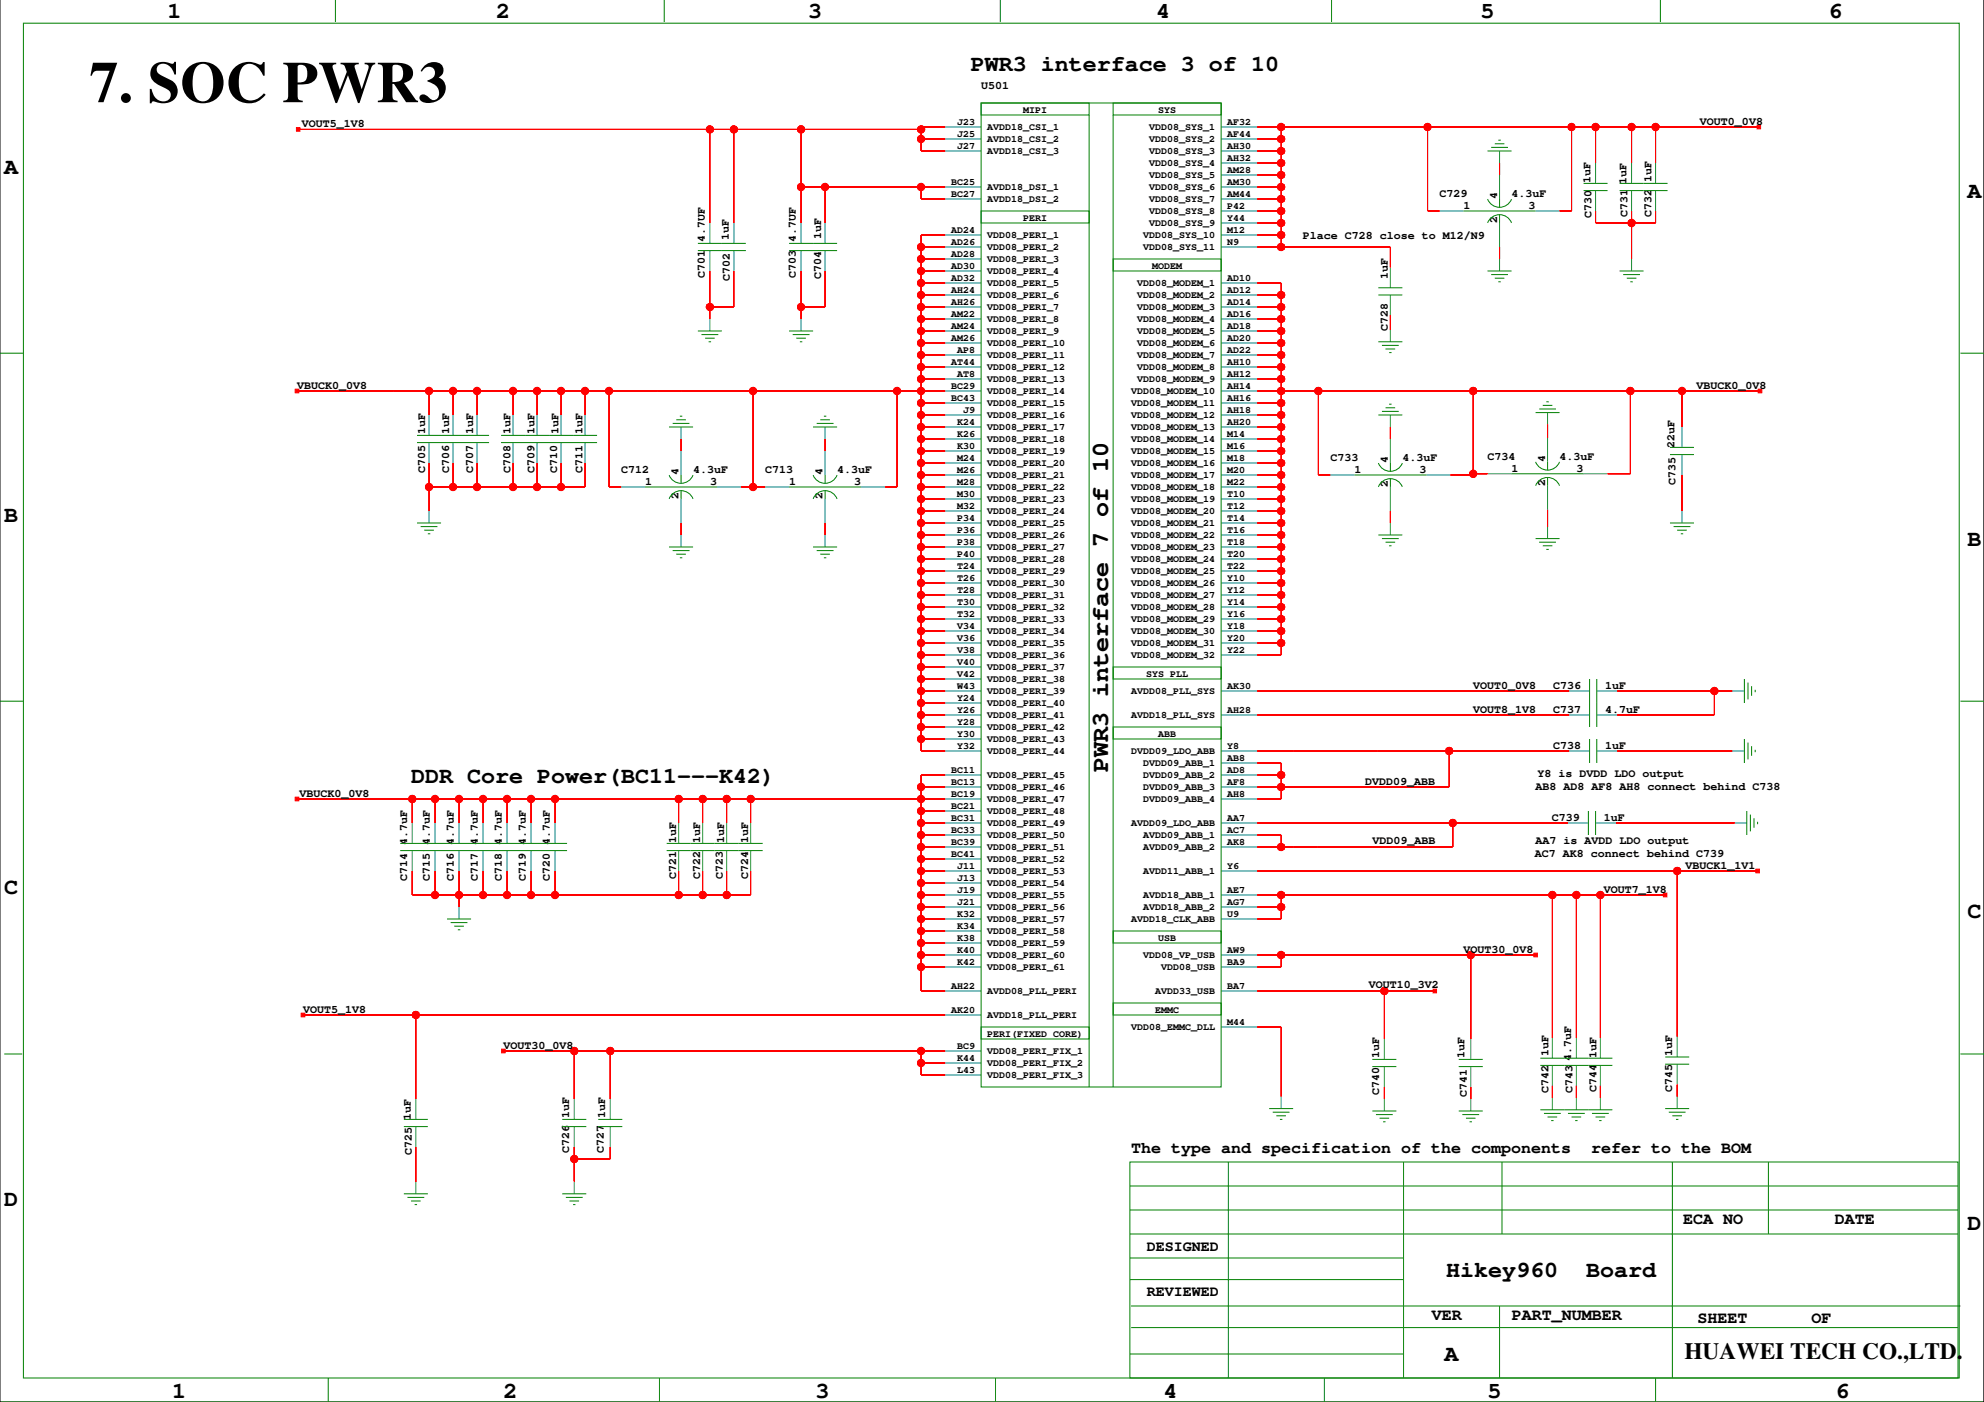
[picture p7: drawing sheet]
<svg xmlns="http://www.w3.org/2000/svg" width="420mm" height="297mm" viewBox="0 0 420 297" stroke-linecap="round" stroke-linejoin="round" font-family="sans-serif">
<defs><g id="words">
<text font-size="12.3" x="18.9" y="21.6">7. SOC PWR3</text>
<text font-size="5.3" x="234.5" y="163.4" transform="rotate(-90 234.5 163.4)">PWR3 interface 7 of 10</text>
<g font-size="4.9">
<text x="35.4" y="3.8">1</text>
<text x="105" y="3.8">2</text>
<text x="171" y="3.8">3</text>
<text x="244.7" y="3.8">4</text>
<text x="313.2" y="3.8">5</text>
<text x="386.9" y="3.8">6</text>
<text x="205.4" y="15.1">PWR3 interface 3 of 10</text>
<text x=".9" y="36.8">A</text>
<text x="416.3" y="41.9">A</text>
<text x=".9" y="110.4">B</text>
<text x="416.3" y="115.5">B</text>
<text x="87" y="165.7">DDR Core Power(BC11---K42)</text>
<text x=".9" y="189.2">C</text>
<text x="416.3" y="194.2">C</text>
<text x=".9" y="255.2">D</text>
<text x="416.3" y="260.3">D</text>
<text x="306" y="270.1">Hikey960</text>
<text x="335.6" y="270.1">Board</text>
<text x="305.7" y="287.9">A</text>
<text x="356.4" y="287.7">HUAWEI TECH CO.,LTD.</text>
<text x="36.4" y="295.8">1</text>
<text x="106.5" y="295.8">2</text>
<text x="172.6" y="295.8">3</text>
<text x="246.2" y="295.8">4</text>
<text x="314.8" y="295.8">5</text>
<text x="388.4" y="295.8">6</text>
</g>
<g font-size="3.5">
<text x="239.3" y="244">The type and specification of the components</text>
<text x="336.7" y="244">refer to the BOM</text>
<text x="356.2" y="259.1">ECA NO</text>
<text x="388.2" y="259.1">DATE</text>
<text x="303" y="279.4">VER</text>
<text x="319.9" y="279.4">PART_NUMBER</text>
<text x="359.2" y="279.9">SHEET</text>
<text x="383.3" y="279.9">OF</text>
</g>
<g font-size="3.2">
<text x="242.6" y="264.6">DESIGNED</text>
<text x="242.6" y="274.3">REVIEWED</text>
</g>
<g font-size="2.5">
<text x="207.6" y="18.8">U501</text>
<text x="63.9" y="26.9">VOUT5_1V8</text>
<text x="359.7" y="26.4">VOUT0_0V8</text>
<text x="304.6" y="41.7">C729</text>
<text x="319.8" y="41.7">4.3uF</text>
<text x="336.5" y="38.7" transform="rotate(-90 336.5 38.7)">1uF</text>
<text x="344.1" y="38.9" transform="rotate(-90 344.1 38.9)">1uF</text>
<text x="349.5" y="38.4" transform="rotate(-90 349.5 38.4)">1uF</text>
<text x="309.7" y="44.2">1</text>
<text x="316.8" y="47.2" transform="rotate(-90 316.8 47.2)">2</text>
<text x="316.8" y="42.1" transform="rotate(-90 316.8 42.1)">4</text>
<text x="323.4" y="44.2">3</text>
<text x="336.8" y="46.2" transform="rotate(-90 336.8 46.2)">C730</text>
<text x="344.4" y="45.9" transform="rotate(-90 344.4 45.9)">C731</text>
<text x="349.5" y="45.9" transform="rotate(-90 349.5 45.9)">C732</text>
<text x="154.2" y="50.9" transform="rotate(-90 154.2 50.9)">1uF</text>
<text x="173.7" y="50.6" transform="rotate(-90 173.7 50.6)">1uF</text>
<text x="275.7" y="50.6">Place C728 close to M12/N9</text>
<text x="149.1" y="58.9" transform="rotate(-90 149.1 58.9)">C701 4.7UF</text>
<text x="154.4" y="59.4" transform="rotate(-90 154.4 59.4)">C702</text>
<text x="168.4" y="58.9" transform="rotate(-90 168.4 58.9)">C703 4.7UF</text>
<text x="173.7" y="59.1" transform="rotate(-90 173.7 59.1)">C704</text>
<text x="293.7" y="59.1" transform="rotate(-90 293.7 59.1)">1uF</text>
<text x="293.7" y="70.1" transform="rotate(-90 293.7 70.1)">C728</text>
<text x="62.9" y="82.3">VBUCK0_0V8</text>
<text x="358.9" y="82.3">VBUCK0_0V8</text>
<text x="89.9" y="91.8" transform="rotate(-90 89.9 91.8)">1uF</text>
<text x="95" y="91.8" transform="rotate(-90 95 91.8)">1uF</text>
<text x="100.1" y="91.8" transform="rotate(-90 100.1 91.8)">1uF</text>
<text x="108" y="91.8" transform="rotate(-90 108 91.8)">1uF</text>
<text x="113.1" y="91.8" transform="rotate(-90 113.1 91.8)">1uF</text>
<text x="118.2" y="91.8" transform="rotate(-90 118.2 91.8)">1uF</text>
<text x="123.3" y="91.8" transform="rotate(-90 123.3 91.8)">1uF</text>
<text x="354.3" y="94.8" transform="rotate(-90 354.3 94.8)">22uF</text>
<text x="89.9" y="100" transform="rotate(-90 89.9 100)">C705</text>
<text x="95" y="100" transform="rotate(-90 95 100)">C706</text>
<text x="100.1" y="100" transform="rotate(-90 100.1 100)">C707</text>
<text x="108" y="100" transform="rotate(-90 108 100)">C708</text>
<text x="113.1" y="100" transform="rotate(-90 113.1 100)">C709</text>
<text x="117.9" y="100" transform="rotate(-90 117.9 100)">C710</text>
<text x="123.3" y="100" transform="rotate(-90 123.3 100)">C711</text>
<text x="131.4" y="100.1">C712</text>
<text x="143.6" y="100.5" transform="rotate(-90 143.6 100.5)">4</text>
<text x="146.7" y="100.1">4.3uF</text>
<text x="161.9" y="100.1">C713</text>
<text x="174.1" y="100.5" transform="rotate(-90 174.1 100.5)">4</text>
<text x="177.1" y="100.1">4.3uF</text>
<text x="281.5" y="97.5">C733</text>
<text x="286.6" y="100.1">1</text>
<text x="293.7" y="98" transform="rotate(-90 293.7 98)">4</text>
<text x="296.7" y="97.5">4.3uF</text>
<text x="300.3" y="100.1">3</text>
<text x="314.8" y="97.3">C734</text>
<text x="319.8" y="99.8">1</text>
<text x="326.9" y="97.7" transform="rotate(-90 326.9 97.7)">4</text>
<text x="330" y="97.3">4.3uF</text>
<text x="333.6" y="99.8">3</text>
<text x="136.5" y="102.6">1</text>
<text x="143.6" y="105.6" transform="rotate(-90 143.6 105.6)">2</text>
<text x="150.2" y="102.6">3</text>
<text x="167" y="102.6">1</text>
<text x="174.1" y="105.6" transform="rotate(-90 174.1 105.6)">2</text>
<text x="180.7" y="102.6">3</text>
<text x="293.7" y="103.1" transform="rotate(-90 293.7 103.1)">2</text>
<text x="326.9" y="102.8" transform="rotate(-90 326.9 102.8)">2</text>
<text x="354.6" y="102.5" transform="rotate(-90 354.6 102.5)">C735</text>
<text x="311.7" y="145.8">VOUT0_0V8</text>
<text x="328.6" y="145.8">C736</text>
<text x="339.6" y="145.8">1uF</text>
<text x="311.7" y="150.9">VOUT8_1V8</text>
<text x="328.6" y="150.9">C737</text>
<text x="339.6" y="150.9">4.7uF</text>
<text x="328.6" y="158.5">C738</text>
<text x="339.6" y="158.5">1uF</text>
<text x="288.9" y="166.1">DVDD09_ABB</text>
<text x="324.9" y="167.2">AB8 AD8 AF8 AH8 connect behind C738</text>
<text x="325.3" y="164.3">Y8 is DVDD LDO output</text>
<text x="63.4" y="168.6">VBUCK0_0V8</text>
<text x="328.4" y="173.7">C739</text>
<text x="339.4" y="173.7">1uF</text>
<text x="86.1" y="178.8" transform="rotate(-90 86.1 178.8)">4.7uF</text>
<text x="96" y="178.8" transform="rotate(-90 96 178.8)">4.7uF</text>
<text x="106.2" y="178.8" transform="rotate(-90 106.2 178.8)">4.7uF</text>
<text x="111.3" y="178.8" transform="rotate(-90 111.3 178.8)">4.7uF</text>
<text x="116.4" y="178.8" transform="rotate(-90 116.4 178.8)">4.7uF</text>
<text x="143.1" y="178.3" transform="rotate(-90 143.1 178.3)">1uF</text>
<text x="148.2" y="178.3" transform="rotate(-90 148.2 178.3)">1uF</text>
<text x="153.2" y="178.3" transform="rotate(-90 153.2 178.3)">1uF</text>
<text x="158.3" y="178.3" transform="rotate(-90 158.3 178.3)">1uF</text>
<text x="290.4" y="178.5">VDD09_ABB</text>
<text x="324.9" y="178.7">AA7 is AVDD LDO output</text>
<text x="324.8" y="181.3">AC7 AK8 connect behind C739</text>
<text x="356.7" y="183.9">VBUCK1_1V1</text>
<text x="86.1" y="186.3" transform="rotate(-90 86.1 186.3)">C714</text>
<text x="91" y="186.3" transform="rotate(-90 91 186.3)">C715 4.7uF</text>
<text x="96" y="186.3" transform="rotate(-90 96 186.3)">C716</text>
<text x="101.1" y="186.3" transform="rotate(-90 101.1 186.3)">C717 4.7uF</text>
<text x="106.2" y="186.3" transform="rotate(-90 106.2 186.3)">C718</text>
<text x="111.3" y="186.3" transform="rotate(-90 111.3 186.3)">C719</text>
<text x="116.4" y="186.3" transform="rotate(-90 116.4 186.3)">C720</text>
<text x="143.1" y="186.1" transform="rotate(-90 143.1 186.1)">C721</text>
<text x="148.2" y="186.1" transform="rotate(-90 148.2 186.1)">C722</text>
<text x="152.9" y="186.1" transform="rotate(-90 152.9 186.1)">C723</text>
<text x="158.3" y="186.1" transform="rotate(-90 158.3 186.1)">C724</text>
<text x="339.4" y="189">VOUT7_1V8</text>
<text x="309.7" y="201.7">VOUT30_0V8</text>
<text x="289.6" y="209">VOUT10_3V2</text>
<text x="64.1" y="214.4">VOUT5_1V8</text>
<text x="106.5" y="222">VOUT30_0V8</text>
<text x="291.8" y="223.8" transform="rotate(-90 291.8 223.8)">1uF</text>
<text x="309.9" y="223.8" transform="rotate(-90 309.9 223.8)">1uF</text>
<text x="327.6" y="223.6" transform="rotate(-90 327.6 223.6)">1uF</text>
<text x="332.5" y="224.5" transform="rotate(-90 332.5 224.5)">4.7uF</text>
<text x="291.8" y="231.8" transform="rotate(-90 291.8 231.8)">C740</text>
<text x="310.4" y="232.1" transform="rotate(-90 310.4 232.1)">C741</text>
<text x="327.6" y="231.3" transform="rotate(-90 327.6 231.3)">C742</text>
<text x="332.7" y="231.3" transform="rotate(-90 332.7 231.3)">C743</text>
<text x="337.8" y="231" transform="rotate(-90 337.8 231)">C744 1uF</text>
<text x="353.8" y="231" transform="rotate(-90 353.8 231)">C745 1uF</text>
<text x="86.9" y="237" transform="rotate(-90 86.9 237)">1uF</text>
<text x="128" y="236.5" transform="rotate(-90 128 236.5)">1uF</text>
<text x="87.2" y="244.5" transform="rotate(-90 87.2 244.5)">C725</text>
<text x="120.4" y="244" transform="rotate(-90 120.4 244)">C726 1uF</text>
<text x="127.8" y="244" transform="rotate(-90 127.8 244)">C727</text>
</g>
<g font-size="2.1">
<text x="216.5" y="24">MIPI</text>
<text x="245.1" y="24">SYS</text>
<text x="202.5" y="29">J25</text>
<text x="202.5" y="26.5">J23</text>
<text x="208.9" y="27.5">AVDD18_CSI_1</text>
<text x="243.1" y="27.5">VDD08_SYS_1</text>
<text x="259.7" y="29">AF44</text>
<text x="259.7" y="26.5">AF32</text>
<text x="202.5" y="31.6">J27</text>
<text x="208.9" y="30">AVDD18_CSI_2</text>
<text x="208.9" y="32.5">AVDD18_CSI_3</text>
<text x="243.1" y="30">VDD08_SYS_2</text>
<text x="243.1" y="32.5">VDD08_SYS_3</text>
<text x="243.1" y="35.1">VDD08_SYS_4</text>
<text x="259.7" y="34.1">AH32</text>
<text x="259.7" y="31.6">AH30</text>
<text x="201.2" y="41.7">BC27</text>
<text x="201.2" y="39.2">BC25</text>
<text x="208.9" y="40.2">AVDD18_DSI_1</text>
<text x="243.1" y="37.6">VDD08_SYS_5</text>
<text x="243.1" y="40.2">VDD08_SYS_6</text>
<text x="259.7" y="41.7">AM44</text>
<text x="259.7" y="39.2">AM30</text>
<text x="259.7" y="36.7">AM28</text>
<text x="208.9" y="42.7">AVDD18_DSI_2</text>
<text x="216.5" y="46.8">PERI</text>
<text x="243.1" y="42.7">VDD08_SYS_7</text>
<text x="243.1" y="45.2">VDD08_SYS_8</text>
<text x="243.1" y="47.8">VDD08_SYS_9</text>
<text x="259.7" y="46.8">Y44</text>
<text x="259.7" y="44.3">P42</text>
<text x="201.2" y="51.9">AD26</text>
<text x="201.2" y="49.4">AD24</text>
<text x="208.9" y="50.3">VDD08_PERI_1</text>
<text x="208.9" y="52.9">VDD08_PERI_2</text>
<text x="241.9" y="50.3">VDD08_SYS_10</text>
<text x="241.9" y="52.9">VDD08_SYS_11</text>
<text x="259.7" y="51.9">N9</text>
<text x="259.7" y="49.4">M12</text>
<text x="201.2" y="59.5">AD32</text>
<text x="201.2" y="57">AD30</text>
<text x="201.2" y="54.4">AD28</text>
<text x="208.9" y="55.4">VDD08_PERI_3</text>
<text x="208.9" y="57.9">VDD08_PERI_4</text>
<text x="243.8" y="57">MODEM</text>
<text x="259.7" y="59.5">AD10</text>
<text x="201.2" y="64.6">AH26</text>
<text x="201.2" y="62">AH24</text>
<text x="208.9" y="60.5">VDD08_PERI_5</text>
<text x="208.9" y="63">VDD08_PERI_6</text>
<text x="208.9" y="65.6">VDD08_PERI_7</text>
<text x="240.6" y="60.5">VDD08_MODEM_1</text>
<text x="240.6" y="63">VDD08_MODEM_2</text>
<text x="240.6" y="65.6">VDD08_MODEM_3</text>
<text x="259.7" y="64.6">AD14</text>
<text x="259.7" y="62">AD12</text>
<text x="201.2" y="69.7">AM24</text>
<text x="201.2" y="67.1">AM22</text>
<text x="208.9" y="68.1">VDD08_PERI_8</text>
<text x="208.9" y="70.6">VDD08_PERI_9</text>
<text x="240.6" y="68.1">VDD08_MODEM_4</text>
<text x="240.6" y="70.6">VDD08_MODEM_5</text>
<text x="259.7" y="69.7">AD18</text>
<text x="259.7" y="67.1">AD16</text>
<text x="201.2" y="77.3">AT44</text>
<text x="201.2" y="72.2">AM26</text>
<text x="202.5" y="74.7">AP8</text>
<text x="208.9" y="73.2">VDD08_PERI_10</text>
<text x="208.9" y="75.7">VDD08_PERI_11</text>
<text x="240.6" y="73.2">VDD08_MODEM_6</text>
<text x="240.6" y="75.7">VDD08_MODEM_7</text>
<text x="259.7" y="77.3">AH10</text>
<text x="259.7" y="74.7">AD22</text>
<text x="259.7" y="72.2">AD20</text>
<text x="201.2" y="82.4">BC29</text>
<text x="202.5" y="79.8">AT8</text>
<text x="208.9" y="78.3">VDD08_PERI_12</text>
<text x="208.9" y="80.8">VDD08_PERI_13</text>
<text x="208.9" y="83.3">VDD08_PERI_14</text>
<text x="239.3" y="83.3">VDD08_MODEM_10</text>
<text x="240.6" y="78.3">VDD08_MODEM_8</text>
<text x="240.6" y="80.8">VDD08_MODEM_9</text>
<text x="259.7" y="82.4">AH14</text>
<text x="259.7" y="79.8">AH12</text>
<text x="201.2" y="84.9">BC43</text>
<text x="202.5" y="90">K24</text>
<text x="203.8" y="87.4">J9</text>
<text x="208.9" y="85.9">VDD08_PERI_15</text>
<text x="208.9" y="88.4">VDD08_PERI_16</text>
<text x="239.3" y="85.9">VDD08_MODEM_11</text>
<text x="239.3" y="88.4">VDD08_MODEM_12</text>
<text x="259.7" y="90">AH20</text>
<text x="259.7" y="87.4">AH18</text>
<text x="259.7" y="84.9">AH16</text>
<text x="202.5" y="95.1">K30</text>
<text x="202.5" y="92.5">K26</text>
<text x="208.9" y="91">VDD08_PERI_17</text>
<text x="208.9" y="93.5">VDD08_PERI_18</text>
<text x="239.3" y="91">VDD08_MODEM_13</text>
<text x="239.3" y="93.5">VDD08_MODEM_14</text>
<text x="259.7" y="95.1">M16</text>
<text x="259.7" y="92.5">M14</text>
<text x="202.5" y="100.1">M26</text>
<text x="202.5" y="97.6">M24</text>
<text x="208.9" y="96">VDD08_PERI_19</text>
<text x="208.9" y="98.6">VDD08_PERI_20</text>
<text x="208.9" y="101.1">VDD08_PERI_21</text>
<text x="239.3" y="96">VDD08_MODEM_15</text>
<text x="239.3" y="98.6">VDD08_MODEM_16</text>
<text x="239.3" y="101.1">VDD08_MODEM_17</text>
<text x="259.7" y="100.1">M20</text>
<text x="259.7" y="97.6">M18</text>
<text x="202.5" y="107.8">M32</text>
<text x="202.5" y="105.2">M30</text>
<text x="202.5" y="102.7">M28</text>
<text x="208.9" y="103.6">VDD08_PERI_22</text>
<text x="208.9" y="106.2">VDD08_PERI_23</text>
<text x="239.3" y="103.6">VDD08_MODEM_18</text>
<text x="239.3" y="106.2">VDD08_MODEM_19</text>
<text x="259.7" y="107.8">T12</text>
<text x="259.7" y="105.2">T10</text>
<text x="259.7" y="102.7">M22</text>
<text x="202.5" y="112.8">P36</text>
<text x="202.5" y="110.3">P34</text>
<text x="208.9" y="108.7">VDD08_PERI_24</text>
<text x="208.9" y="111.3">VDD08_PERI_25</text>
<text x="208.9" y="113.8">VDD08_PERI_26</text>
<text x="239.3" y="108.7">VDD08_MODEM_20</text>
<text x="239.3" y="111.3">VDD08_MODEM_21</text>
<text x="239.3" y="113.8">VDD08_MODEM_22</text>
<text x="259.7" y="112.8">T16</text>
<text x="259.7" y="110.3">T14</text>
<text x="202.5" y="117.9">P40</text>
<text x="202.5" y="115.4">P38</text>
<text x="208.9" y="116.3">VDD08_PERI_27</text>
<text x="208.9" y="118.9">VDD08_PERI_28</text>
<text x="239.3" y="116.3">VDD08_MODEM_23</text>
<text x="239.3" y="118.9">VDD08_MODEM_24</text>
<text x="259.7" y="117.9">T20</text>
<text x="259.7" y="115.4">T18</text>
<text x="202.5" y="125.5">T28</text>
<text x="202.5" y="123">T26</text>
<text x="202.5" y="120.5">T24</text>
<text x="208.9" y="121.4">VDD08_PERI_29</text>
<text x="208.9" y="124">VDD08_PERI_30</text>
<text x="239.3" y="121.4">VDD08_MODEM_25</text>
<text x="239.3" y="124">VDD08_MODEM_26</text>
<text x="259.7" y="125.5">Y12</text>
<text x="259.7" y="123">Y10</text>
<text x="259.7" y="120.5">T22</text>
<text x="202.5" y="130.6">T32</text>
<text x="202.5" y="128.1">T30</text>
<text x="208.9" y="126.5">VDD08_PERI_31</text>
<text x="208.9" y="129">VDD08_PERI_32</text>
<text x="208.9" y="131.6">VDD08_PERI_33</text>
<text x="239.3" y="126.5">VDD08_MODEM_27</text>
<text x="239.3" y="129">VDD08_MODEM_28</text>
<text x="239.3" y="131.6">VDD08_MODEM_29</text>
<text x="259.7" y="130.6">Y16</text>
<text x="259.7" y="128.1">Y14</text>
<text x="202.5" y="135.7">V36</text>
<text x="202.5" y="133.2">V34</text>
<text x="208.9" y="134.1">VDD08_PERI_34</text>
<text x="208.9" y="136.7">VDD08_PERI_35</text>
<text x="239.3" y="134.1">VDD08_MODEM_30</text>
<text x="239.3" y="136.7">VDD08_MODEM_31</text>
<text x="259.7" y="135.7">Y20</text>
<text x="259.7" y="133.2">Y18</text>
<text x="202.5" y="143.3">V42</text>
<text x="202.5" y="140.8">V40</text>
<text x="202.5" y="138.2">V38</text>
<text x="208.9" y="139.2">VDD08_PERI_36</text>
<text x="208.9" y="141.7">VDD08_PERI_37</text>
<text x="239.3" y="139.2">VDD08_MODEM_32</text>
<text x="242.5" y="143.3">SYS PLL</text>
<text x="259.7" y="138.2">Y22</text>
<text x="202.5" y="148.4">Y24</text>
<text x="202.5" y="145.8">W43</text>
<text x="208.9" y="144.3">VDD08_PERI_38</text>
<text x="208.9" y="146.8">VDD08_PERI_39</text>
<text x="208.9" y="149.4">VDD08_PERI_40</text>
<text x="239.3" y="146.8">AVDD08_PLL_SYS</text>
<text x="259.7" y="145.8">AK30</text>
<text x="202.5" y="153.5">Y28</text>
<text x="202.5" y="150.9">Y26</text>
<text x="208.9" y="151.9">VDD08_PERI_41</text>
<text x="208.9" y="154.4">VDD08_PERI_42</text>
<text x="239.3" y="151.9">AVDD18_PLL_SYS</text>
<text x="259.7" y="150.9">AH28</text>
<text x="202.5" y="158.5">Y32</text>
<text x="202.5" y="156">Y30</text>
<text x="208.9" y="157">VDD08_PERI_43</text>
<text x="208.9" y="159.5">VDD08_PERI_44</text>
<text x="239.3" y="159.5">DVDD09_LDO_ABB</text>
<text x="245.1" y="156">ABB</text>
<text x="259.7" y="161.1">AB8</text>
<text x="259.7" y="158.5">Y8</text>
<text x="201.2" y="166.2">BC13</text>
<text x="201.2" y="163.6">BC11</text>
<text x="208.9" y="164.6">VDD08_PERI_45</text>
<text x="208.9" y="167.1">VDD08_PERI_46</text>
<text x="241.9" y="162.1">DVDD09_ABB_1</text>
<text x="241.9" y="164.6">DVDD09_ABB_2</text>
<text x="241.9" y="167.1">DVDD09_ABB_3</text>
<text x="259.7" y="166.2">AF8</text>
<text x="259.7" y="163.6">AD8</text>
<text x="201.2" y="173.8">BC31</text>
<text x="201.2" y="171.2">BC21</text>
<text x="201.2" y="168.7">BC19</text>
<text x="208.9" y="169.7">VDD08_PERI_47</text>
<text x="208.9" y="172.2">VDD08_PERI_48</text>
<text x="241.9" y="169.7">DVDD09_ABB_4</text>
<text x="259.7" y="173.8">AA7</text>
<text x="259.7" y="168.7">AH8</text>
<text x="201.2" y="178.9">BC39</text>
<text x="201.2" y="176.3">BC33</text>
<text x="208.9" y="174.8">VDD08_PERI_49</text>
<text x="208.9" y="177.3">VDD08_PERI_50</text>
<text x="208.9" y="179.8">VDD08_PERI_51</text>
<text x="239.3" y="174.8">AVDD09_LDO_ABB</text>
<text x="241.9" y="177.3">AVDD09_ABB_1</text>
<text x="241.9" y="179.8">AVDD09_ABB_2</text>
<text x="259.7" y="178.9">AK8</text>
<text x="259.7" y="176.3">AC7</text>
<text x="201.2" y="181.4">BC41</text>
<text x="202.5" y="183.9">J11</text>
<text x="208.9" y="182.4">VDD08_PERI_52</text>
<text x="208.9" y="184.9">VDD08_PERI_53</text>
<text x="241.9" y="184.9">AVDD11_ABB_1</text>
<text x="259.7" y="183.9">Y6</text>
<text x="202.5" y="191.6">J21</text>
<text x="202.5" y="189">J19</text>
<text x="202.5" y="186.5">J13</text>
<text x="208.9" y="187.5">VDD08_PERI_54</text>
<text x="208.9" y="190">VDD08_PERI_55</text>
<text x="241.9" y="190">AVDD18_ABB_1</text>
<text x="259.7" y="191.6">AG7</text>
<text x="259.7" y="189">AE7</text>
<text x="202.5" y="196.6">K34</text>
<text x="202.5" y="194.1">K32</text>
<text x="208.9" y="192.5">VDD08_PERI_56</text>
<text x="208.9" y="195.1">VDD08_PERI_57</text>
<text x="208.9" y="197.6">VDD08_PERI_58</text>
<text x="239.3" y="195.1">AVDD18_CLK_ABB</text>
<text x="241.9" y="192.5">AVDD18_ABB_2</text>
<text x="259.7" y="194.1">U9</text>
<text x="202.5" y="201.7">K40</text>
<text x="202.5" y="199.2">K38</text>
<text x="208.9" y="200.1">VDD08_PERI_59</text>
<text x="208.9" y="202.7">VDD08_PERI_60</text>
<text x="241.9" y="202.7">VDD08_VP_USB</text>
<text x="245.1" y="199.2">USB</text>
<text x="259.7" y="201.7">AW9</text>
<text x="201.2" y="209.3">AH22</text>
<text x="202.5" y="204.3">K42</text>
<text x="208.9" y="205.2">VDD08_PERI_61</text>
<text x="245.7" y="205.2">VDD08_USB</text>
<text x="259.7" y="209.3">BA7</text>
<text x="259.7" y="204.3">BA9</text>
<text x="201.2" y="214.4">AK20</text>
<text x="208.9" y="210.3">AVDD08_PLL_PERI</text>
<text x="208.9" y="215.4">AVDD18_PLL_PERI</text>
<text x="244.4" y="210.3">AVDD33_USB</text>
<text x="244.4" y="214.4">EMMC</text>
<text x="208.9" y="219.5">PERI(FIXED CORE)</text>
<text x="239.3" y="217.9">VDD08_EMMC_DLL</text>
<text x="259.7" y="217">M44</text>
<text x="202.5" y="227.1">L43</text>
<text x="202.5" y="224.6">K44</text>
<text x="202.5" y="222">BC9</text>
<text x="208.9" y="223">VDD08_PERI_FIX_1</text>
<text x="208.9" y="225.5">VDD08_PERI_FIX_2</text>
<text x="208.9" y="228.1">VDD08_PERI_FIX_3</text>
</g>
</g></defs>
<path d="M419.8 -.1v296.8h-419.8v-296.8" fill="none" stroke="#000" stroke-width=".21"/>
<g fill="none" stroke="#007f7f" stroke-width=".21">
<path d="M200 26.9h7.6M200 29.4h7.6M200 32h7.6M200 39.6h7.6M258.4 26.9h7.6M258.4 29.4h7.6M258.4 32h7.6M258.4 39.6h7.6M258.4 34.5h7.6M258.4 37h7.6M317.3 32v2.5M317.3 37v5.1"/>
<path d="M337.6 34.5v4.3M345.2 34.5v4.3M350.3 34.5v4.3M150.2 47.2v4.3M150.2 53v4.3M155.3 47.2v4.3M155.3 53v4.3M169.5 47.2v4.3M169.5 53v4.3M174.6 47.2v4.3M174.6 53v4.3M200 42.1h7.6"/>
<path d="M200 49.7h7.6M200 52.3h7.6M200 54.8h7.6M200 57.3h7.6M200 59.9h7.6M258.4 42.1h7.6M258.4 49.7h7.6M258.4 52.3h7.6M258.4 59.9h7.6M258.4 44.6h7.6M258.4 47.2h7.6M294.2 56.6v4.3"/>
<path d="M304.6 44.6h5.1M317.3 47.2v5.1M317.3 54.8v2.5M324.9 44.6h5.1M337.6 40.3v4.3M345.2 40.3v4.3M345.2 54.8v2.5M350.3 40.3v4.3M150.2 67.5v2.5M169.5 67.5v2.5M200 62.4h7.6M200 65h7.6"/>
<path d="M200 67.5h7.6M200 70h7.6M200 72.6h7.6M200 75.1h7.6M200 77.7h7.6M258.4 62.4h7.6M258.4 65h7.6M258.4 67.5h7.6M258.4 70h7.6M258.4 72.6h7.6M258.4 75.1h7.6M258.4 77.7h7.6"/>
<path d="M294.2 62.4v4.3M294.2 69.8v2.5M90.8 87.8v4.3M90.8 93.7v4.3M95.9 87.8v4.3M95.9 93.7v4.3M100.9 87.8v4.3M100.9 93.7v4.3M108.6 87.8v4.3M108.6 93.7v4.3M113.6 87.8v4.3M113.6 93.7v4.3"/>
<path d="M118.7 87.8v4.3M118.7 93.7v4.3M123.8 87.8v4.3M123.8 93.7v4.3M144.1 90.4v2.5M144.1 95.4v5.1M174.6 90.4v2.5M174.6 95.4v5.1M200 80.2h7.6M200 82.7h7.6M200 85.3h7.6M200 87.8h7.6"/>
<path d="M200 90.4h7.6M200 92.9h7.6M200 95.4h7.6M200 98h7.6M258.4 80.2h7.6M258.4 82.7h7.6M258.4 85.3h7.6M258.4 87.8h7.6M258.4 90.4h7.6M258.4 92.9h7.6M258.4 95.4h7.6M258.4 98h7.6"/>
<path d="M294.2 87.8v2.6M294.2 92.9v5.1M327.5 87.3v2.6M327.5 92.6v5.1M355.9 90.4v4.3M355.9 96.2v4.3M90.8 108.1v2.6M131.4 103.1h5.1M144.1 105.6v5.1M144.1 113.2v2.6M151.7 103.1h5.1M161.9 103.1h5.1"/>
<path d="M174.6 105.6v5.1M174.6 113.2v2.6M182.2 103.1h5.1M200 100.5h7.6M200 103.1h7.6M200 105.6h7.6M200 108.1h7.6M200 110.7h7.6M200 113.2h7.6M200 115.8h7.6M200 118.3h7.6M258.4 100.5h7.6"/>
<path d="M258.4 103.1h7.6M258.4 105.6h7.6M258.4 108.1h7.6M258.4 110.7h7.6M258.4 113.2h7.6M258.4 115.8h7.6M258.4 118.3h7.6M281.5 100.5h5.1M294.2 103.1v5M294.2 110.7v2.5M301.8 100.5h5.1M314.8 100.3h5"/>
<path d="M327.5 102.8v5.1M327.5 111.4v2.6M335.1 100.3h5.1M355.9 108.1v2.6M200 120.8h7.6M200 123.4h7.6M200 125.9h7.6M200 128.4h7.6M200 131h7.6M200 133.5h7.6M200 136.1h7.6M200 138.6h7.6"/>
<path d="M258.4 120.8h7.6M258.4 123.4h7.6M258.4 125.9h7.6M258.4 128.4h7.6M258.4 131h7.6M258.4 133.5h7.6M258.4 136.1h7.6M258.4 138.6h7.6M200 141.1h7.6M200 143.7h7.6M200 146.2h7.6M200 148.8h7.6"/>
<path d="M200 151.3h7.6M200 153.8h7.6M200 156.4h7.6M200 158.9h7.6M258.4 146.2h7.6M258.4 151.3h7.6M258.4 158.9h7.6M332 146.2h4.3M332 151.3h4.3M332 158.9h4.3M337.9 146.2h4.3M337.9 151.3h4.3"/>
<path d="M337.9 158.9h4.3M366.6 146.2h2.5M366.6 158.9h2.5M87.2 174.2v4.3M87.2 180v4.3M92.1 174.2v4.3M92.1 180v4.3M97.1 174.2v4.3M97.1 180v4.3M102.2 174.2v4.3M102.2 180v4.3M107.3 174.2v4.3"/>
<path d="M107.3 180v4.3M112.4 174.2v4.3M112.4 180v4.3M117.4 174.2v4.3M117.4 180v4.3M143.6 174.2v4.3M143.6 180v4.3M148.7 174.2v4.3M148.7 180v4.3M153.8 174.2v4.3M153.8 180v4.3M158.8 174.2v4.3"/>
<path d="M158.8 180v4.3M200 174.2h7.6M200 164h7.6M200 166.5h7.6M200 169.1h7.6M200 171.6h7.6M200 176.7h7.6M200 179.2h7.6M258.4 174.2h7.6M258.4 164h7.6M258.4 166.5h7.6M258.4 169.1h7.6"/>
<path d="M258.4 176.7h7.6M258.4 179.2h7.6M258.4 161.5h7.6M331.8 174.2h4.3M337.6 174.2h4.3M367.1 174.2h2.5M97.1 191.9v2.6M200 181.8h7.6M200 184.3h7.6M200 186.9h7.6M200 189.4h7.6M200 191.9h7.6"/>
<path d="M200 194.5h7.6M200 197h7.6M200 199.6h7.6M258.4 184.3h7.6M258.4 189.4h7.6M258.4 191.9h7.6M258.4 194.5h7.6M200 202.1h7.6M200 204.6h7.6M200 209.7h7.6M200 214.8h7.6M258.4 202.1h7.6"/>
<path d="M258.4 204.6h7.6M258.4 209.7h7.6M258.4 217.3h7.6M292.9 219.9v4.3M311.2 219.9v4.3M328.5 219.6v4.3M333.6 219.6v4.3M338.6 219.6v4.3M354.9 219.4v4.3M88 232.6v4.3M88 238.4v4.3M121.5 232.6v4.3"/>
<path d="M121.5 238.4v4.3M129.1 232.6v4.3M129.1 238.4v4.3M200 222.4h7.6M200 224.9h7.6M200 227.5h7.6M271.1 232.1v2.5M292.9 225.7v4.3M292.9 232.6v2.5M311.2 225.7v4.3M311.2 232.6v2.5M328.5 225.5v4.3"/>
<path d="M328.5 232.3v2.6M333.6 225.5v4.3M333.6 232.3v2.6M338.6 225.5v4.3M338.6 232.3v2.6M354.9 225.2v4.3M354.9 232.1v2.5M88 250.1v2.5M121.5 250.1v2.5"/>
</g>
<g fill="none" stroke="#007f00" stroke-width=".21">
<path d="M71 0v4.7M140.6 0v4.7M211.7 0v4.7M281.7 0v4.7M351.3 0v4.7M5 4.9h409.6v286.7h-409.6zM207.6 21.8h22.9v2.5h-22.9zM207.6 21.8h50.8v208.2h-50.8zM230.5 24.3v205.7M235.5 21.8h22.9v2.5h-22.9zM235.5 24.3v205.7M314.8 32h5"/>
<path d="M315.5 31.2h3.6M316.3 30.4h2M317 29.7h.6M335.1 38.8h5.1M342.7 38.8h10.2M147.7 51.5h10.1M147.7 53h10.1M167 51.5h10.1M167 53h10.1M207.6 44.6h22.9v2.6h-22.9zM235.5 54.8h22.9v2.5h-22.9zM309.7 44.6h15.2"/>
<path d="M314.8 57.3h5M314.8 42.1a2.71 2.71 0 0 0 2.5 1.8 2.71 2.71 0 0 0 2.5-1.8M314.8 47.2a2.71 2.71 0 0 1 2.5-1.8 2.71 2.71 0 0 1 2.5 1.8M315.5 58.1h3.6M316.3 58.9h2M317 59.6h.6M317.3 42.1v1.8M317.3 45.4v1.8M335.1 40.3h5.1M342.7 57.3h5.1M342.7 40.3h10.2M343.5 58.1h3.5"/>
<path d="M344.2 58.9h2M345 59.6h.5M-.1 74.7h5.1M147.7 70h5M148.4 70.8h3.6M149.2 71.6h2M150 72.3h.5M167 70h5M167.7 70.8h3.6M168.5 71.6h2M169.3 72.3h.5M291.7 62.4h5"/>
<path d="M291.7 60.9h5M291.7 72.3h5M292.4 73.1h3.6M293.2 73.9h2M293.9 74.6h.5M414.8 74.7h5.1M88.2 92.1h15.3M88.2 93.7h15.3M106 92.1h20.3M106 93.7h20.3M141.6 90.4h5.1M142.3 89.6h3.6"/>
<path d="M143.1 88.8h2M143.9 88.1h.5M172 90.4h5.1M172.8 89.6h3.6M173.6 88.8h2M174.3 88.1h.5M291.7 87.8h5M291.7 98a2.71 2.71 0 0 0 2.5 1.7 2.71 2.71 0 0 0 2.5-1.7M292.4 87.1h3.6M293.2 86.3h2M293.9 85.5h.5M294.2 98v1.8"/>
<path d="M324.9 87.3h5.1M324.9 97.7a2.71 2.71 0 0 0 2.6 1.8 2.71 2.71 0 0 0 2.5-1.8M325.7 86.5h3.5M326.4 85.8h2.1M327.2 85h.5M327.5 97.7v1.8M353.4 94.7h5M353.4 96.2h5M88.2 110.7h5.1M89 111.4h3.6M89.8 112.2h2M90.5 113h.5"/>
<path d="M136.5 103.1h15.2M141.6 115.8h5.1M141.6 100.5a2.71 2.71 0 0 0 2.5 1.8 2.71 2.71 0 0 0 2.5-1.8M141.6 105.6a2.71 2.71 0 0 1 2.5-1.8 2.71 2.71 0 0 1 2.5 1.8M142.3 116.5h3.6M143.1 117.3h2M143.9 118h.5M144.1 100.5v1.8M144.1 103.8v1.8M167 103.1h15.2M172 115.8h5.1M172.1 100.5a2.71 2.71 0 0 0 2.5 1.8 2.71 2.71 0 0 0 2.5-1.8"/>
<path d="M172.1 105.6a2.71 2.71 0 0 1 2.5-1.8 2.71 2.71 0 0 1 2.5 1.8M172.8 116.5h3.6M173.6 117.3h2M174.3 118h.5M174.6 100.5v1.8M174.6 103.8v1.8M286.6 100.5h15.2M291.7 113.2h5M291.7 103a2.71 2.71 0 0 1 2.5-1.7 2.71 2.71 0 0 1 2.5 1.7M292.4 114h3.6M293.2 114.7h2M293.9 115.5h.5"/>
<path d="M294.2 101.3v1.8M319.8 100.3h15.3M324.9 114h5.1M324.9 102.8a2.71 2.71 0 0 1 2.6-1.8 2.71 2.71 0 0 1 2.5 1.8M325.7 114.7h3.5M326.4 115.5h2.1M327.2 116.3h.5M327.5 101v1.8M353.4 110.7h5M354.1 111.4h3.6M354.9 112.2h2M355.6 113h.6"/>
<path d="M-.1 148.4h5.1M235.5 141.1h22.9v2.6h-22.9zM235.5 153.8h22.9v2.6h-22.9zM336.3 143.7v10.1M336.3 156.4v5.1M337.9 143.7v10.1M337.9 156.4v5.1M369.1 143.7v5.1M369.1 156.4v5.1M369.9 144.4v3.6M369.9 157.1v3.6M370.6 145.2v2"/>
<path d="M370.6 157.9v2M371.4 146v.5M371.4 158.7v.5M414.8 148.4h5.1M84.7 178.5h35.3M84.7 180h35.3M141.1 178.5h20.3M141.1 180h20.3M336.1 171.6v5.1M337.6 171.6v5.1M369.6 171.6v5.1M370.4 172.4v3.5"/>
<path d="M371.1 173.1v2.1M371.9 173.9v.5M94.6 194.5h5.1M95.4 195.2h3.5M96.1 196h2M96.9 196.8h.5M235.5 197h22.9v2.6h-22.9zM207.6 217.3h22.9v2.6h-22.9zM235.5 212.3h22.9v2.5h-22.9zM.9 223h3.8M85.5 236.9h5M85.5 238.4h5"/>
<path d="M119 236.9h5.1M119 238.4h5.1M126.6 236.9h5.1M126.6 238.4h5.1M268.5 234.6h5.1M269.3 235.4h3.6M270.1 236.1h2M270.8 236.9h.5M290.4 235.1h5.1M290.4 224.2h5.1M290.4 225.7h5.1M291.1 235.9h3.6"/>
<path d="M291.9 236.6h2M292.7 237.4h.5M308.7 235.1h5M308.7 224.2h5M308.7 225.7h5M309.4 235.9h3.6M310.2 236.6h2M311 237.4h.5M325.9 234.9h15.3M325.9 223.9h15.3M325.9 225.5h15.3M326.7 235.6h3.6"/>
<path d="M327.5 236.4h2M328.2 237.1h.5M331.8 235.6h3.5M332.5 236.4h2.1M333.3 237.1h.5M336.9 235.6h3.5M337.6 236.4h2M338.4 237.1h.5M352.3 234.6h5.1M352.3 223.7h5.1M352.3 225.2h5.1M353.1 235.4h3.6"/>
<path d="M353.9 236.1h2M354.6 236.9h.5M414.8 223h5.1M85.5 252.6h5M86.2 253.4h3.6M87 254.2h2M87.7 254.9h.5M119 252.6h5.1M119.7 253.4h3.6M120.5 254.2h2M121.3 254.9h.5M239.1 245.9h175.2v45.7h-175.2z"/>
<path d="M239.1 251h175.2M239.1 256.1h175.2M259.9 245.9v45.7M297 245.9v45.7M317.8 245.9v15.2M353.9 245.9v45.7M374.2 245.9v15.2M239.1 266.2h57.9M239.1 261.1h175.2M239.1 270.8h57.9M239.3 276.4h175.5M317.3 276.4v15.2"/>
<path d="M-.1 296.7h420M69.5 291.6v5.1M139.5 291.6v5.1M210.6 291.6v5.1M239.1 286.5h57.9M239.3 280.9h175M280.2 291.6v5.1M350.3 291.6v5.1M383.3 287h.1"/>
</g>
<g fill="#f00" stroke="#f00" stroke-width=".21">
<path d="M117.4 184.3v5.1z"/>
<path d="M92.1 184.3v5.1z"/>
<path d="M97.1 189.4v2.5z"/>
<path d="M102.2 184.3v5.1z"/>
<path d="M112.4 184.3v5.1z"/>
<path d="M148.7 184.3v5.1z"/>
<path d="M153.8 184.3v5.1z"/>
<path d="M158.8 184.3v5.1z"/>
<path d="M143.6 184.3v5.1z"/>
<path d="M107.3 184.3v5.1z"/>
<path d="M97.1 184.3v5.1z"/>
<path d="M87.2 184.3v5.1z"/>
<path d="M90.8 103.1v5z"/>
<path d="M108.6 98v5.1z"/>
<path d="M113.6 98v5.1z"/>
<path d="M118.7 98v5.1z"/>
<path d="M123.8 98v5.1z"/>
<path d="M90.8 98v5.1z"/>
<path d="M95.9 98v5.1z"/>
<path d="M100.9 98v5.1z"/>
<path d="M174.6 57.3v7.7z"/>
<path d="M169.5 65v2.5z"/>
<path d="M169.5 57.3v7.7z"/>
<path d="M311.2 230v2.6z"/>
<path d="M354.9 229.5v2.6z"/>
<path d="M333.6 229.8v2.5z"/>
<path d="M328.5 229.8v2.5z"/>
<path d="M292.9 230v2.6z"/>
<path d="M150.2 57.3v7.7z"/>
<path d="M150.2 65v2.5z"/>
<path d="M155.3 57.3v7.7z"/>
<path d="M338.6 229.8v2.5z"/>
<path d="M355.9 100.5v7.6z"/>
<path d="M362.8 146.2v5.1z"/>
<path d="M88 242.7v7.4z"/>
<path d="M121.5 245.3v4.8z"/>
<path d="M129.1 242.7v2.6z"/>
<path d="M121.5 242.7v2.6z"/>
<path d="M317.3 52.3v2.5z"/>
<path d="M317.3 34.5v2.5z"/>
<path d="M294.2 108.1v2.6z"/>
<path d="M294.2 90.4v2.5z"/>
<path d="M144.1 110.7v2.5z"/>
<path d="M144.1 92.9v2.5z"/>
<path d="M174.6 110.7v2.5z"/>
<path d="M174.6 92.9v2.5z"/>
<path d="M345.2 44.6v2.6z"/>
<path d="M337.6 44.6v2.6z"/>
<path d="M350.3 44.6v2.6z"/>
<path d="M345.2 47.2v7.6z"/>
<path d="M271.1 217.3v14.8z"/>
<path d="M327.5 107.9v3.5z"/>
<path d="M327.5 89.9v2.7z"/>
<path d="M294.2 66.7v3.1z"/>
<path d="M354.9 184.3v35.1z"/>
<path d="M194.9 39.6v2.5z"/>
<path d="M174.6 39.6v7.6z"/>
<path d="M194.9 29.4v2.6z"/>
<path d="M194.9 27.4v2z"/>
<path d="M194.9 26.9v.5z"/>
<path d="M169.5 39.6v7.6z"/>
<path d="M169.5 27.4v12.2z"/>
<path d="M150.2 27.4v19.8z"/>
<path d="M155.3 27.4v19.8z"/>
<path d="M88 214.8v17.8z"/>
<path d="M292.9 209.7v10.2z"/>
<path d="M129.1 222.4v10.2z"/>
<path d="M121.5 222.4v10.2z"/>
<path d="M194.9 222.4v2.5z"/>
<path d="M194.9 224.9v2.6z"/>
<path d="M271.1 202.1v2.5z"/>
<path d="M311.2 202.1v17.8z"/>
<path d="M338.6 189.4v30.2z"/>
<path d="M333.6 189.4v30.2z"/>
<path d="M328.5 189.4v30.2z"/>
<path d="M271.1 191.9v2.6z"/>
<path d="M271.1 189.4v2.5z"/>
<path d="M194.9 156.4v2.5z"/>
<path d="M194.9 153.8v2.6z"/>
<path d="M194.9 151.3v2.5z"/>
<path d="M194.9 148.8v2.5z"/>
<path d="M194.9 146.2v2.6z"/>
<path d="M194.9 143.7v2.5z"/>
<path d="M194.9 141.1v2.6z"/>
<path d="M194.9 138.6v2.5z"/>
<path d="M194.9 136.1v2.5z"/>
<path d="M194.9 133.5v2.6z"/>
<path d="M194.9 131v2.5z"/>
<path d="M194.9 128.4v2.6z"/>
<path d="M194.9 125.9v2.5z"/>
<path d="M194.9 123.4v2.5z"/>
<path d="M194.9 120.8v2.6z"/>
<path d="M194.9 118.3v2.5z"/>
<path d="M194.9 115.8v2.5z"/>
<path d="M194.9 113.2v2.6z"/>
<path d="M194.9 110.7v2.5z"/>
<path d="M194.9 108.1v2.6z"/>
<path d="M194.9 105.6v2.5z"/>
<path d="M194.9 103.1v2.5z"/>
<path d="M194.9 100.5v2.6z"/>
<path d="M194.9 98v2.5z"/>
<path d="M194.9 95.4v2.6z"/>
<path d="M194.9 92.9v2.5z"/>
<path d="M194.9 90.4v2.5z"/>
<path d="M194.9 87.8v2.6z"/>
<path d="M194.9 85.3v2.5z"/>
<path d="M194.9 82.7v2.6z"/>
<path d="M194.9 49.7v2.6z"/>
<path d="M194.9 52.3v2.5z"/>
<path d="M194.9 54.8v2.5z"/>
<path d="M194.9 57.3v2.6z"/>
<path d="M194.9 59.9v2.5z"/>
<path d="M194.9 62.4v2.6z"/>
<path d="M194.9 65v2.5z"/>
<path d="M194.9 67.5v2.5z"/>
<path d="M194.9 70v2.6z"/>
<path d="M194.9 72.6v2.5z"/>
<path d="M194.9 75.1v2.6z"/>
<path d="M194.9 77.7v2.5z"/>
<path d="M194.9 80.2v2.5z"/>
<path d="M189.8 82.7v20.4z"/>
<path d="M90.8 82.7v5.1z"/>
<path d="M95.9 82.7v5.1z"/>
<path d="M100.9 82.7v5.1z"/>
<path d="M108.6 82.7v5.1z"/>
<path d="M113.6 82.7v5.1z"/>
<path d="M118.7 82.7v5.1z"/>
<path d="M123.8 82.7v5.1z"/>
<path d="M128.9 82.7v20.4z"/>
<path d="M159.3 82.7v20.4z"/>
<path d="M311.7 100.3v.2z"/>
<path d="M311.7 82.7v17.6z"/>
<path d="M345 82.7v17.6z"/>
<path d="M355.9 82.7v7.7z"/>
<path d="M279 82.7v17.8z"/>
<path d="M271.1 136.1v2.5z"/>
<path d="M271.1 133.5v2.6z"/>
<path d="M271.1 131v2.5z"/>
<path d="M271.1 128.4v2.6z"/>
<path d="M271.1 125.9v2.5z"/>
<path d="M271.1 123.4v2.5z"/>
<path d="M271.1 120.8v2.6z"/>
<path d="M271.1 118.3v2.5z"/>
<path d="M271.1 115.8v2.5z"/>
<path d="M271.1 113.2v2.6z"/>
<path d="M271.1 110.7v2.5z"/>
<path d="M271.1 108.1v2.6z"/>
<path d="M271.1 105.6v2.5z"/>
<path d="M271.1 103.1v2.5z"/>
<path d="M271.1 100.5v2.6z"/>
<path d="M271.1 98v2.5z"/>
<path d="M271.1 95.4v2.6z"/>
<path d="M271.1 92.9v2.5z"/>
<path d="M271.1 90.4v2.5z"/>
<path d="M271.1 87.8v2.6z"/>
<path d="M271.1 85.3v2.5z"/>
<path d="M271.1 82.7v2.6z"/>
<path d="M271.1 80.2v2.5z"/>
<path d="M271.1 77.7v2.5z"/>
<path d="M271.1 75.1v2.6z"/>
<path d="M271.1 72.6v2.5z"/>
<path d="M271.1 70v2.6z"/>
<path d="M271.1 67.5v2.5z"/>
<path d="M271.1 65v2.5z"/>
<path d="M271.1 62.4v2.6z"/>
<path d="M271.1 59.9v2.5z"/>
<path d="M117.4 169.1v5.1z"/>
<path d="M112.4 169.1v5.1z"/>
<path d="M107.3 169.1v5.1z"/>
<path d="M102.2 169.1v5.1z"/>
<path d="M97.1 169.1v5.1z"/>
<path d="M87.2 169.1v5.1z"/>
<path d="M92.1 169.1v5.1z"/>
<path d="M143.6 169.1v5.1z"/>
<path d="M148.7 169.1v5.1z"/>
<path d="M153.8 169.1v5.1z"/>
<path d="M194.9 204.6v5.1z"/>
<path d="M194.9 202.1v2.5z"/>
<path d="M194.9 199.6v2.5z"/>
<path d="M194.9 197v2.6z"/>
<path d="M194.9 194.5v2.5z"/>
<path d="M194.9 191.9v2.6z"/>
<path d="M194.9 189.4v2.5z"/>
<path d="M194.9 186.9v2.5z"/>
<path d="M194.9 184.3v2.6z"/>
<path d="M194.9 181.8v2.5z"/>
<path d="M194.9 179.2v2.6z"/>
<path d="M194.9 176.7v2.5z"/>
<path d="M194.9 174.2v2.5z"/>
<path d="M194.9 171.6v2.6z"/>
<path d="M194.9 169.1v2.5z"/>
<path d="M194.9 164v2.5z"/>
<path d="M194.9 166.5v2.6z"/>
<path d="M158.8 169.1v5.1z"/>
<path d="M271.1 161.5v2.5z"/>
<path d="M271.1 164v2.5z"/>
<path d="M271.1 166.5v2.6z"/>
<path d="M306.6 158.9v7.6z"/>
<path d="M307.4 174.2v5z"/>
<path d="M271.1 176.7v2.5z"/>
<path d="M345.2 26.9v7.6z"/>
<path d="M271.1 26.9v2.5z"/>
<path d="M271.1 29.4v2.6z"/>
<path d="M271.1 32v2.5z"/>
<path d="M271.1 34.5v2.5z"/>
<path d="M271.1 37v2.6z"/>
<path d="M271.1 39.6v2.5z"/>
<path d="M271.1 42.1v2.5z"/>
<path d="M271.1 44.6v2.6z"/>
<path d="M271.1 47.2v2.5z"/>
<path d="M271.1 49.7v2.6z"/>
<path d="M294.2 52.3v4.3z"/>
<path d="M337.6 26.9v7.6z"/>
<path d="M350.3 26.9v7.6z"/>
<path d="M302.1 26.9v17.7z"/>
<path d="M332.5 26.9v17.7z"/>
<path d="M112.4 189.4h5z" fill-rule="evenodd"/>
<path d="M153.8 189.4h5z" fill-rule="evenodd"/>
<path d="M148.7 189.4h5.1z" fill-rule="evenodd"/>
<path d="M143.6 189.4h5.1z" fill-rule="evenodd"/>
<path d="M117.4 189.4h26.2z" fill-rule="evenodd"/>
<path d="M107.3 189.4h5.1z" fill-rule="evenodd"/>
<path d="M102.2 189.4h5.1z" fill-rule="evenodd"/>
<path d="M97.1 189.4h5.1z" fill-rule="evenodd"/>
<path d="M92.1 189.4h5z" fill-rule="evenodd"/>
<path d="M87.2 189.4h4.9z" fill-rule="evenodd"/>
<path d="M118.7 103.1h5.1z" fill-rule="evenodd"/>
<path d="M113.6 103.1h5.1z" fill-rule="evenodd"/>
<path d="M108.6 103.1h5z" fill-rule="evenodd"/>
<path d="M100.9 103.1h7.7z" fill-rule="evenodd"/>
<path d="M90.8 103.1h5.1z" fill-rule="evenodd"/>
<path d="M95.9 103.1h5z" fill-rule="evenodd"/>
<path d="M169.5 65h5.1z" fill-rule="evenodd"/>
<path d="M150.2 65h5.1z" fill-rule="evenodd"/>
<path d="M342.2 158.9h24.4z" fill-rule="evenodd"/>
<path d="M342.2 146.2h20.6z" fill-rule="evenodd"/>
<path d="M342.2 151.3h20.6z" fill-rule="evenodd"/>
<path d="M362.8 146.2h3.8z" fill-rule="evenodd"/>
<path d="M121.5 245.3h7.6z" fill-rule="evenodd"/>
<path d="M337.6 47.2h7.6z" fill-rule="evenodd"/>
<path d="M345.2 47.2h5.1z" fill-rule="evenodd"/>
<path d="M266 217.3h5.1z" fill-rule="evenodd"/>
<path d="M341.9 174.2h25.2z" fill-rule="evenodd"/>
<path d="M354.9 184.3h17z" fill-rule="evenodd"/>
<path d="M266 184.3h88.9z" fill-rule="evenodd"/>
<path d="M371.5 183.9h.8v.8h-.8z" fill-rule="evenodd"/>
<path d="M155.3 27.4h14.2z" fill-rule="evenodd"/>
<path d="M63.1 27.4h87.1z" fill-rule="evenodd"/>
<path d="M150.2 27.4h5.1z" fill-rule="evenodd"/>
<path d="M194.9 39.6h5.1z" fill-rule="evenodd"/>
<path d="M194.9 42.1h5.1z" fill-rule="evenodd"/>
<path d="M174.6 39.6h20.3z" fill-rule="evenodd"/>
<path d="M169.5 39.6h5.1z" fill-rule="evenodd"/>
<path d="M194.9 32h5.1z" fill-rule="evenodd"/>
<path d="M194.9 29.4h5.1z" fill-rule="evenodd"/>
<path d="M194.9 26.9h5.1z" fill-rule="evenodd"/>
<path d="M169.5 27.4h25.4z" fill-rule="evenodd"/>
<path d="M62.7 27h.8v.8h-.8z" fill-rule="evenodd"/>
<path d="M64.1 214.8h23.9z" fill-rule="evenodd"/>
<path d="M88 214.8h112z" fill-rule="evenodd"/>
<path d="M63.7 214.4h.8v.8h-.8z" fill-rule="evenodd"/>
<path d="M266 209.7h26.9z" fill-rule="evenodd"/>
<path d="M292.9 209.7h10.7z" fill-rule="evenodd"/>
<path d="M303.2 209.3h.8v.8h-.8z" fill-rule="evenodd"/>
<path d="M106.5 222.4h15z" fill-rule="evenodd"/>
<path d="M194.9 224.9h5.1z" fill-rule="evenodd"/>
<path d="M194.9 222.4h5.1z" fill-rule="evenodd"/>
<path d="M121.5 222.4h7.6z" fill-rule="evenodd"/>
<path d="M129.1 222.4h65.8z" fill-rule="evenodd"/>
<path d="M194.9 227.5h5.1z" fill-rule="evenodd"/>
<path d="M106.1 222h.8v.8h-.8z" fill-rule="evenodd"/>
<path d="M266 202.1h5.1z" fill-rule="evenodd"/>
<path d="M266 204.6h5.1z" fill-rule="evenodd"/>
<path d="M271.1 202.1h40.1z" fill-rule="evenodd"/>
<path d="M311.2 202.1h13.7z" fill-rule="evenodd"/>
<path d="M324.5 201.7h.8v.8h-.8z" fill-rule="evenodd"/>
<path d="M266 194.5h5.1z" fill-rule="evenodd"/>
<path d="M266 191.9h5.1z" fill-rule="evenodd"/>
<path d="M266 189.4h5.1z" fill-rule="evenodd"/>
<path d="M271.1 189.4h57.4z" fill-rule="evenodd"/>
<path d="M333.6 189.4h5z" fill-rule="evenodd"/>
<path d="M328.5 189.4h5.1z" fill-rule="evenodd"/>
<path d="M338.6 189.4h13.7z" fill-rule="evenodd"/>
<path d="M352 189h.7v.8h-.7z" fill-rule="evenodd"/>
<path d="M194.9 158.9h5.1z" fill-rule="evenodd"/>
<path d="M194.9 156.4h5.1z" fill-rule="evenodd"/>
<path d="M194.9 153.8h5.1z" fill-rule="evenodd"/>
<path d="M194.9 151.3h5.1z" fill-rule="evenodd"/>
<path d="M194.9 148.8h5.1z" fill-rule="evenodd"/>
<path d="M194.9 146.2h5.1z" fill-rule="evenodd"/>
<path d="M194.9 143.7h5.1z" fill-rule="evenodd"/>
<path d="M194.9 141.1h5.1z" fill-rule="evenodd"/>
<path d="M194.9 138.6h5.1z" fill-rule="evenodd"/>
<path d="M194.9 136.1h5.1z" fill-rule="evenodd"/>
<path d="M194.9 133.5h5.1z" fill-rule="evenodd"/>
<path d="M194.9 131h5.1z" fill-rule="evenodd"/>
<path d="M194.9 128.4h5.1z" fill-rule="evenodd"/>
<path d="M194.9 125.9h5.1z" fill-rule="evenodd"/>
<path d="M194.9 123.4h5.1z" fill-rule="evenodd"/>
<path d="M194.9 120.8h5.1z" fill-rule="evenodd"/>
<path d="M194.9 118.3h5.1z" fill-rule="evenodd"/>
<path d="M194.9 115.8h5.1z" fill-rule="evenodd"/>
<path d="M194.9 113.2h5.1z" fill-rule="evenodd"/>
<path d="M194.9 110.7h5.1z" fill-rule="evenodd"/>
<path d="M194.9 108.1h5.1z" fill-rule="evenodd"/>
<path d="M194.9 105.6h5.1z" fill-rule="evenodd"/>
<path d="M194.9 103.1h5.1z" fill-rule="evenodd"/>
<path d="M194.9 100.5h5.1z" fill-rule="evenodd"/>
<path d="M194.9 98h5.1z" fill-rule="evenodd"/>
<path d="M194.9 95.4h5.1z" fill-rule="evenodd"/>
<path d="M194.9 92.9h5.1z" fill-rule="evenodd"/>
<path d="M194.9 90.4h5.1z" fill-rule="evenodd"/>
<path d="M194.9 87.8h5.1z" fill-rule="evenodd"/>
<path d="M194.9 85.3h5.1z" fill-rule="evenodd"/>
<path d="M194.9 82.7h5.1z" fill-rule="evenodd"/>
<path d="M194.9 80.2h5.1z" fill-rule="evenodd"/>
<path d="M194.9 77.7h5.1z" fill-rule="evenodd"/>
<path d="M194.9 75.1h5.1z" fill-rule="evenodd"/>
<path d="M194.9 72.6h5.1z" fill-rule="evenodd"/>
<path d="M194.9 70h5.1z" fill-rule="evenodd"/>
<path d="M194.9 67.5h5.1z" fill-rule="evenodd"/>
<path d="M194.9 65h5.1z" fill-rule="evenodd"/>
<path d="M194.9 62.4h5.1z" fill-rule="evenodd"/>
<path d="M194.9 57.3h5.1z" fill-rule="evenodd"/>
<path d="M194.9 52.3h5.1z" fill-rule="evenodd"/>
<path d="M194.9 49.7h5.1z" fill-rule="evenodd"/>
<path d="M194.9 54.8h5.1z" fill-rule="evenodd"/>
<path d="M194.9 59.9h5.1z" fill-rule="evenodd"/>
<path d="M189.8 82.7h5.1z" fill-rule="evenodd"/>
<path d="M187.3 103.1h2.5z" fill-rule="evenodd"/>
<path d="M159.3 82.7h30.5z" fill-rule="evenodd"/>
<path d="M62.9 82.7h20.3z" fill-rule="evenodd"/>
<path d="M83.2 82.7h7.6z" fill-rule="evenodd"/>
<path d="M90.8 82.7h5.1z" fill-rule="evenodd"/>
<path d="M95.9 82.7h5z" fill-rule="evenodd"/>
<path d="M100.9 82.7h7.7z" fill-rule="evenodd"/>
<path d="M108.6 82.7h5z" fill-rule="evenodd"/>
<path d="M113.6 82.7h5.1z" fill-rule="evenodd"/>
<path d="M118.7 82.7h5.1z" fill-rule="evenodd"/>
<path d="M123.8 82.7h5.1z" fill-rule="evenodd"/>
<path d="M128.9 103.1h2.5z" fill-rule="evenodd"/>
<path d="M128.9 82.7h10.1z" fill-rule="evenodd"/>
<path d="M139 82.7h5.1z" fill-rule="evenodd"/>
<path d="M144.1 82.7h15.2z" fill-rule="evenodd"/>
<path d="M159.3 103.1h2.6z" fill-rule="evenodd"/>
<path d="M156.8 103.1h2.5z" fill-rule="evenodd"/>
<path d="M62.5 82.4h.7v.7h-.7z" fill-rule="evenodd"/>
<path d="M271.1 82.7h7.9z" fill-rule="evenodd"/>
<path d="M311.7 100.3h3.1z" fill-rule="evenodd"/>
<path d="M306.9 100.5h4.8z" fill-rule="evenodd"/>
<path d="M340.2 100.3h4.8z" fill-rule="evenodd"/>
<path d="M345 82.7h10.9z" fill-rule="evenodd"/>
<path d="M311.7 82.7h33.3z" fill-rule="evenodd"/>
<path d="M279 82.7h32.7z" fill-rule="evenodd"/>
<path d="M279 100.5h2.5z" fill-rule="evenodd"/>
<path d="M266 65h5.1z" fill-rule="evenodd"/>
<path d="M266 138.6h5.1z" fill-rule="evenodd"/>
<path d="M266 136.1h5.1z" fill-rule="evenodd"/>
<path d="M266 133.5h5.1z" fill-rule="evenodd"/>
<path d="M266 131h5.1z" fill-rule="evenodd"/>
<path d="M266 128.4h5.1z" fill-rule="evenodd"/>
<path d="M266 125.9h5.1z" fill-rule="evenodd"/>
<path d="M266 123.4h5.1z" fill-rule="evenodd"/>
<path d="M266 120.8h5.1z" fill-rule="evenodd"/>
<path d="M266 118.3h5.1z" fill-rule="evenodd"/>
<path d="M266 115.8h5.1z" fill-rule="evenodd"/>
<path d="M266 113.2h5.1z" fill-rule="evenodd"/>
<path d="M266 110.7h5.1z" fill-rule="evenodd"/>
<path d="M266 108.1h5.1z" fill-rule="evenodd"/>
<path d="M266 105.6h5.1z" fill-rule="evenodd"/>
<path d="M266 103.1h5.1z" fill-rule="evenodd"/>
<path d="M266 100.5h5.1z" fill-rule="evenodd"/>
<path d="M266 98h5.1z" fill-rule="evenodd"/>
<path d="M266 95.4h5.1z" fill-rule="evenodd"/>
<path d="M266 92.9h5.1z" fill-rule="evenodd"/>
<path d="M266 90.4h5.1z" fill-rule="evenodd"/>
<path d="M266 87.8h5.1z" fill-rule="evenodd"/>
<path d="M266 85.3h5.1z" fill-rule="evenodd"/>
<path d="M266 82.7h5.1z" fill-rule="evenodd"/>
<path d="M266 80.2h5.1z" fill-rule="evenodd"/>
<path d="M266 77.7h5.1z" fill-rule="evenodd"/>
<path d="M266 75.1h5.1z" fill-rule="evenodd"/>
<path d="M266 72.6h5.1z" fill-rule="evenodd"/>
<path d="M266 70h5.1z" fill-rule="evenodd"/>
<path d="M266 67.5h5.1z" fill-rule="evenodd"/>
<path d="M266 59.9h5.1z" fill-rule="evenodd"/>
<path d="M266 62.4h5.1z" fill-rule="evenodd"/>
<path d="M355.9 82.7h16.5z" fill-rule="evenodd"/>
<path d="M372 82.4h.8v.7h-.8z" fill-rule="evenodd"/>
<path d="M112.4 169.1h5z" fill-rule="evenodd"/>
<path d="M87.2 169.1h4.9z" fill-rule="evenodd"/>
<path d="M92.1 169.1h5z" fill-rule="evenodd"/>
<path d="M97.1 169.1h5.1z" fill-rule="evenodd"/>
<path d="M102.2 169.1h5.1z" fill-rule="evenodd"/>
<path d="M107.3 169.1h5.1z" fill-rule="evenodd"/>
<path d="M143.6 169.1h5.1z" fill-rule="evenodd"/>
<path d="M148.7 169.1h5.1z" fill-rule="evenodd"/>
<path d="M153.8 169.1h5z" fill-rule="evenodd"/>
<path d="M194.9 199.6h5.1z" fill-rule="evenodd"/>
<path d="M194.9 209.7h5.1z" fill-rule="evenodd"/>
<path d="M194.9 204.6h5.1z" fill-rule="evenodd"/>
<path d="M194.9 202.1h5.1z" fill-rule="evenodd"/>
<path d="M194.9 197h5.1z" fill-rule="evenodd"/>
<path d="M194.9 194.5h5.1z" fill-rule="evenodd"/>
<path d="M194.9 191.9h5.1z" fill-rule="evenodd"/>
<path d="M194.9 189.4h5.1z" fill-rule="evenodd"/>
<path d="M194.9 186.9h5.1z" fill-rule="evenodd"/>
<path d="M194.9 184.3h5.1z" fill-rule="evenodd"/>
<path d="M194.9 181.8h5.1z" fill-rule="evenodd"/>
<path d="M194.9 179.2h5.1z" fill-rule="evenodd"/>
<path d="M194.9 176.7h5.1z" fill-rule="evenodd"/>
<path d="M194.9 174.2h5.1z" fill-rule="evenodd"/>
<path d="M194.9 171.6h5.1z" fill-rule="evenodd"/>
<path d="M194.9 169.1h5.1z" fill-rule="evenodd"/>
<path d="M194.9 164h5.1z" fill-rule="evenodd"/>
<path d="M194.9 166.5h5.1z" fill-rule="evenodd"/>
<path d="M158.8 169.1h36.1z" fill-rule="evenodd"/>
<path d="M117.4 169.1h26.2z" fill-rule="evenodd"/>
<path d="M62.9 169.1h24.3z" fill-rule="evenodd"/>
<path d="M62.5 168.7h.7v.8h-.7z" fill-rule="evenodd"/>
<path d="M306.6 158.9h25.4z" fill-rule="evenodd"/>
<path d="M266 164h5.1z" fill-rule="evenodd"/>
<path d="M266 161.5h5.1z" fill-rule="evenodd"/>
<path d="M266 169.1h5.1z" fill-rule="evenodd"/>
<path d="M266 166.5h5.1z" fill-rule="evenodd"/>
<path d="M266 158.9h7.6z" fill-rule="evenodd"/>
<path d="M271.1 166.5h35.5z" fill-rule="evenodd"/>
<path d="M273.6 158.9h17.8z" fill-rule="evenodd"/>
<path d="M291.4 158.9h15.2z" fill-rule="evenodd"/>
<path d="M266 151.3h66z" fill-rule="evenodd"/>
<path d="M307.4 174.2h24.4z" fill-rule="evenodd"/>
<path d="M273.6 179.2h5.1z" fill-rule="evenodd"/>
<path d="M271.1 179.2h2.5z" fill-rule="evenodd"/>
<path d="M266 179.2h5.1z" fill-rule="evenodd"/>
<path d="M266 176.7h5.1z" fill-rule="evenodd"/>
<path d="M266 174.2h41.4z" fill-rule="evenodd"/>
<path d="M278.7 179.2h28.7z" fill-rule="evenodd"/>
<path d="M271.1 26.9h31z" fill-rule="evenodd"/>
<path d="M266 47.2h5.1z" fill-rule="evenodd"/>
<path d="M266 44.6h5.1z" fill-rule="evenodd"/>
<path d="M266 42.1h5.1z" fill-rule="evenodd"/>
<path d="M266 37h5.1z" fill-rule="evenodd"/>
<path d="M266 34.5h5.1z" fill-rule="evenodd"/>
<path d="M266 32h5.1z" fill-rule="evenodd"/>
<path d="M266 26.9h5.1z" fill-rule="evenodd"/>
<path d="M266 29.4h5.1z" fill-rule="evenodd"/>
<path d="M266 39.6h5.1z" fill-rule="evenodd"/>
<path d="M266 49.7h5.1z" fill-rule="evenodd"/>
<path d="M266 52.3h5.1z" fill-rule="evenodd"/>
<path d="M271.1 52.3h23.1z" fill-rule="evenodd"/>
<path d="M353.1 26.9h1.8z" fill-rule="evenodd"/>
<path d="M350.3 26.9h4.6z" fill-rule="evenodd"/>
<path d="M345.2 26.9h5.1z" fill-rule="evenodd"/>
<path d="M337.6 26.9h7.6z" fill-rule="evenodd"/>
<path d="M332.5 26.9h5.1z" fill-rule="evenodd"/>
<path d="M302.1 44.6h2.5z" fill-rule="evenodd"/>
<path d="M302.1 26.9h30.4z" fill-rule="evenodd"/>
<path d="M330 44.6h2.5z" fill-rule="evenodd"/>
<path d="M353.1 26.9h19.1z" fill-rule="evenodd"/>
<path d="M371.8 26.5h.7v.8h-.7z" fill-rule="evenodd"/>
<path d="M266 146.2h66z" fill-rule="evenodd"/>
<circle cx="153.8" cy="189.4" r=".76"/>
<circle cx="148.7" cy="189.4" r=".76"/>
<circle cx="117.4" cy="189.4" r=".76"/>
<circle cx="143.6" cy="189.4" r=".76"/>
<circle cx="112.4" cy="189.4" r=".76"/>
<circle cx="107.3" cy="189.4" r=".76"/>
<circle cx="102.2" cy="189.4" r=".76"/>
<circle cx="97.1" cy="189.4" r=".76"/>
<circle cx="92.1" cy="189.4" r=".76"/>
<circle cx="118.7" cy="103.1" r=".76"/>
<circle cx="113.6" cy="103.1" r=".76"/>
<circle cx="108.6" cy="103.1" r=".76"/>
<circle cx="90.8" cy="103.1" r=".76"/>
<circle cx="95.9" cy="103.1" r=".76"/>
<circle cx="100.9" cy="103.1" r=".76"/>
<circle cx="169.5" cy="65" r=".76"/>
<circle cx="150.2" cy="65" r=".76"/>
<circle cx="362.8" cy="146.2" r=".76"/>
<circle cx="121.5" cy="245.3" r=".76"/>
<circle cx="345.2" cy="47.2" r=".76"/>
<circle cx="354.9" cy="184.3" r=".76"/>
<circle cx="194.9" cy="39.6" r=".76"/>
<circle cx="174.6" cy="39.6" r=".76"/>
<circle cx="194.9" cy="29.4" r=".76"/>
<circle cx="169.5" cy="39.6" r=".76"/>
<circle cx="169.5" cy="27.4" r=".76"/>
<circle cx="194.9" cy="27.4" r=".76"/>
<circle cx="150.2" cy="27.4" r=".76"/>
<circle cx="155.3" cy="27.4" r=".76"/>
<circle cx="88" cy="214.8" r=".76"/>
<circle cx="292.9" cy="209.7" r=".76"/>
<circle cx="121.5" cy="222.4" r=".76"/>
<circle cx="129.1" cy="222.4" r=".76"/>
<circle cx="194.9" cy="222.4" r=".76"/>
<circle cx="194.9" cy="224.9" r=".76"/>
<circle cx="271.1" cy="202.1" r=".76"/>
<circle cx="311.2" cy="202.1" r=".76"/>
<circle cx="271.1" cy="191.9" r=".76"/>
<circle cx="271.1" cy="189.4" r=".76"/>
<circle cx="328.5" cy="189.4" r=".76"/>
<circle cx="333.6" cy="189.4" r=".76"/>
<circle cx="338.6" cy="189.4" r=".76"/>
<circle cx="194.9" cy="156.4" r=".76"/>
<circle cx="194.9" cy="153.8" r=".76"/>
<circle cx="194.9" cy="151.3" r=".76"/>
<circle cx="194.9" cy="148.8" r=".76"/>
<circle cx="194.9" cy="146.2" r=".76"/>
<circle cx="194.9" cy="143.7" r=".76"/>
<circle cx="194.9" cy="141.1" r=".76"/>
<circle cx="194.9" cy="138.6" r=".76"/>
<circle cx="194.9" cy="136.1" r=".76"/>
<circle cx="194.9" cy="133.5" r=".76"/>
<circle cx="194.9" cy="131" r=".76"/>
<circle cx="194.9" cy="128.4" r=".76"/>
<circle cx="194.9" cy="125.9" r=".76"/>
<circle cx="194.9" cy="123.4" r=".76"/>
<circle cx="194.9" cy="120.8" r=".76"/>
<circle cx="194.9" cy="118.3" r=".76"/>
<circle cx="194.9" cy="115.8" r=".76"/>
<circle cx="194.9" cy="113.2" r=".76"/>
<circle cx="194.9" cy="110.7" r=".76"/>
<circle cx="194.9" cy="108.1" r=".76"/>
<circle cx="194.9" cy="105.6" r=".76"/>
<circle cx="194.9" cy="103.1" r=".76"/>
<circle cx="194.9" cy="100.5" r=".76"/>
<circle cx="194.9" cy="98" r=".76"/>
<circle cx="194.9" cy="95.4" r=".76"/>
<circle cx="194.9" cy="92.9" r=".76"/>
<circle cx="194.9" cy="90.4" r=".76"/>
<circle cx="194.9" cy="87.8" r=".76"/>
<circle cx="194.9" cy="85.3" r=".76"/>
<circle cx="194.9" cy="52.3" r=".76"/>
<circle cx="194.9" cy="54.8" r=".76"/>
<circle cx="194.9" cy="57.3" r=".76"/>
<circle cx="194.9" cy="59.9" r=".76"/>
<circle cx="194.9" cy="62.4" r=".76"/>
<circle cx="194.9" cy="65" r=".76"/>
<circle cx="194.9" cy="67.5" r=".76"/>
<circle cx="194.9" cy="70" r=".76"/>
<circle cx="194.9" cy="72.6" r=".76"/>
<circle cx="194.9" cy="75.1" r=".76"/>
<circle cx="194.9" cy="77.7" r=".76"/>
<circle cx="194.9" cy="80.2" r=".76"/>
<circle cx="194.9" cy="82.7" r=".76"/>
<circle cx="189.8" cy="82.7" r=".76"/>
<circle cx="90.8" cy="82.7" r=".76"/>
<circle cx="95.9" cy="82.7" r=".76"/>
<circle cx="100.9" cy="82.7" r=".76"/>
<circle cx="108.6" cy="82.7" r=".76"/>
<circle cx="113.6" cy="82.7" r=".76"/>
<circle cx="118.7" cy="82.7" r=".76"/>
<circle cx="123.8" cy="82.7" r=".76"/>
<circle cx="128.9" cy="82.7" r=".76"/>
<circle cx="159.3" cy="82.7" r=".76"/>
<circle cx="159.3" cy="103.1" r=".76"/>
<circle cx="311.7" cy="100.3" r=".76"/>
<circle cx="345" cy="82.7" r=".76"/>
<circle cx="311.7" cy="82.7" r=".76"/>
<circle cx="279" cy="82.7" r=".76"/>
<circle cx="271.1" cy="136.1" r=".76"/>
<circle cx="271.1" cy="133.5" r=".76"/>
<circle cx="271.1" cy="131" r=".76"/>
<circle cx="271.1" cy="128.4" r=".76"/>
<circle cx="271.1" cy="125.9" r=".76"/>
<circle cx="271.1" cy="123.4" r=".76"/>
<circle cx="271.1" cy="120.8" r=".76"/>
<circle cx="271.1" cy="118.3" r=".76"/>
<circle cx="271.1" cy="115.8" r=".76"/>
<circle cx="271.1" cy="113.2" r=".76"/>
<circle cx="271.1" cy="110.7" r=".76"/>
<circle cx="271.1" cy="108.1" r=".76"/>
<circle cx="271.1" cy="105.6" r=".76"/>
<circle cx="271.1" cy="103.1" r=".76"/>
<circle cx="271.1" cy="100.5" r=".76"/>
<circle cx="271.1" cy="98" r=".76"/>
<circle cx="271.1" cy="95.4" r=".76"/>
<circle cx="271.1" cy="92.9" r=".76"/>
<circle cx="271.1" cy="90.4" r=".76"/>
<circle cx="271.1" cy="87.8" r=".76"/>
<circle cx="271.1" cy="85.3" r=".76"/>
<circle cx="271.1" cy="82.7" r=".76"/>
<circle cx="271.1" cy="80.2" r=".76"/>
<circle cx="271.1" cy="77.7" r=".76"/>
<circle cx="271.1" cy="75.1" r=".76"/>
<circle cx="271.1" cy="72.6" r=".76"/>
<circle cx="271.1" cy="70" r=".76"/>
<circle cx="271.1" cy="67.5" r=".76"/>
<circle cx="271.1" cy="65" r=".76"/>
<circle cx="271.1" cy="62.4" r=".76"/>
<circle cx="355.9" cy="82.7" r=".76"/>
<circle cx="92.1" cy="169.1" r=".76"/>
<circle cx="97.1" cy="169.1" r=".76"/>
<circle cx="102.2" cy="169.1" r=".76"/>
<circle cx="107.3" cy="169.1" r=".76"/>
<circle cx="112.4" cy="169.1" r=".76"/>
<circle cx="148.7" cy="169.1" r=".76"/>
<circle cx="153.8" cy="169.1" r=".76"/>
<circle cx="194.9" cy="204.6" r=".76"/>
<circle cx="194.9" cy="202.1" r=".76"/>
<circle cx="194.9" cy="199.6" r=".76"/>
<circle cx="194.9" cy="197" r=".76"/>
<circle cx="194.9" cy="194.5" r=".76"/>
<circle cx="194.9" cy="191.9" r=".76"/>
<circle cx="194.9" cy="189.4" r=".76"/>
<circle cx="194.9" cy="186.9" r=".76"/>
<circle cx="194.9" cy="184.3" r=".76"/>
<circle cx="194.9" cy="181.8" r=".76"/>
<circle cx="194.9" cy="179.2" r=".76"/>
<circle cx="194.9" cy="176.7" r=".76"/>
<circle cx="194.9" cy="174.2" r=".76"/>
<circle cx="194.9" cy="171.6" r=".76"/>
<circle cx="194.9" cy="166.5" r=".76"/>
<circle cx="194.9" cy="169.1" r=".76"/>
<circle cx="158.8" cy="169.1" r=".76"/>
<circle cx="117.4" cy="169.1" r=".76"/>
<circle cx="143.6" cy="169.1" r=".76"/>
<circle cx="87.2" cy="169.1" r=".76"/>
<circle cx="271.1" cy="164" r=".76"/>
<circle cx="271.1" cy="166.5" r=".76"/>
<circle cx="306.6" cy="158.9" r=".76"/>
<circle cx="271.1" cy="179.2" r=".76"/>
<circle cx="307.4" cy="174.2" r=".76"/>
<circle cx="271.1" cy="26.9" r=".76"/>
<circle cx="271.1" cy="29.4" r=".76"/>
<circle cx="271.1" cy="32" r=".76"/>
<circle cx="271.1" cy="34.5" r=".76"/>
<circle cx="271.1" cy="37" r=".76"/>
<circle cx="271.1" cy="39.6" r=".76"/>
<circle cx="271.1" cy="42.1" r=".76"/>
<circle cx="271.1" cy="44.6" r=".76"/>
<circle cx="271.1" cy="47.2" r=".76"/>
<circle cx="271.1" cy="49.7" r=".76"/>
<circle cx="271.1" cy="52.3" r=".76"/>
<circle cx="350.3" cy="26.9" r=".76"/>
<circle cx="345.2" cy="26.9" r=".76"/>
<circle cx="337.6" cy="26.9" r=".76"/>
<circle cx="302.1" cy="26.9" r=".76"/>
<circle cx="332.5" cy="26.9" r=".76"/>
</g>
<g fill="none" stroke="#f00" stroke-width=".21">
<path d="M63.1 27.4h131.8M150.2 27.4v19.8M155.3 27.4v19.8M169.5 27.4v19.8M169.5 39.6h30.5M174.6 39.6v7.6M194.9 39.6v2.5h5.1M194.9 29.4h5.1M200 26.9h-5.1v5.1h5.1M266 39.6h5.1M266 32h5.1M266 29.4h5.1"/>
<path d="M266 26.9h106.2M266 37h5.1M266 34.5h5.1M271.1 26.9v25.4M302.1 26.9v17.7h2.5M317.3 34.5v2.5M332.5 26.9v17.7h-2.5M337.6 26.9v7.6M345.2 26.9v7.6M350.3 26.9v7.6M150.2 57.3v10.2M155.3 57.3v7.7h-5.1"/>
<path d="M169.5 57.3v10.2M174.6 57.3v7.7h-5.1M194.9 57.3h5.1M194.9 52.3h5.1M194.9 54.8h5.1M194.9 59.9h5.1M200 49.7h-5.1v109.2h5.1M266 52.3h28.2v4.3M266 47.2h5.1M266 59.9h5.1v78.7h-5.1M266 42.1h5.1M266 49.7h5.1"/>
<path d="M266 44.6h5.1M317.3 52.3v2.5M337.6 44.6v2.6h12.7v-2.6M345.2 44.6v10.2M194.9 65h5.1M194.9 77.7h5.1M194.9 75.1h5.1M194.9 72.6h5.1M194.9 70h5.1M194.9 67.5h5.1M194.9 62.4h5.1M266 65h5.1"/>
<path d="M266 77.7h5.1M266 75.1h5.1M266 72.6h5.1M266 70h5.1M266 67.5h5.1M266 62.4h5.1M294.2 66.7v3.1M62.9 82.7h137.1M90.8 82.7v5.1M90.8 98v10.1M95.9 82.7v5.1M95.9 98v5.1"/>
<path d="M100.9 82.7v5.1M100.9 98v5.1M108.6 82.7v5.1M108.6 98v5.1M113.6 82.7v5.1M113.6 98v5.1M118.7 82.7v5.1M118.7 98v5.1M123.8 82.7v5.1M123.8 98v5.1h-33M128.9 82.7v20.4h2.5M144.1 92.9v2.5"/>
<path d="M159.3 82.7v20.4M174.6 92.9v2.5M189.8 82.7v20.4h-2.5M194.9 98h5.1M194.9 95.4h5.1M194.9 92.9h5.1M194.9 90.4h5.1M194.9 87.8h5.1M194.9 85.3h5.1M194.9 80.2h5.1M266 98h5.1M266 95.4h5.1"/>
<path d="M266 92.9h5.1M266 90.4h5.1M266 87.8h5.1M266 85.3h5.1M266 82.7h106.4M266 80.2h5.1M279 82.7v17.8h2.5M294.2 90.4v2.5M311.7 82.7v17.8h-4.8M327.5 89.9v2.7M345 82.7v17.6h-4.8M355.9 82.7v7.7"/>
<path d="M144.1 110.7v2.5M156.8 103.1h5.1M174.6 110.7v2.5M194.9 103.1h5.1M194.9 118.3h5.1M194.9 115.8h5.1M194.9 113.2h5.1M194.9 110.7h5.1M194.9 108.1h5.1M194.9 105.6h5.1M194.9 100.5h5.1M266 103.1h5.1"/>
<path d="M266 118.3h5.1M266 115.8h5.1M266 113.2h5.1M266 110.7h5.1M266 108.1h5.1M266 105.6h5.1M266 100.5h5.1M294.2 108.1v2.6M311.7 100.3h3.1M327.5 107.9v3.5M355.9 100.5v7.6M194.9 138.6h5.1"/>
<path d="M194.9 136.1h5.1M194.9 133.5h5.1M194.9 131h5.1M194.9 128.4h5.1M194.9 125.9h5.1M194.9 123.4h5.1M194.9 120.8h5.1M266 136.1h5.1M266 133.5h5.1M266 131h5.1M266 128.4h5.1M266 125.9h5.1"/>
<path d="M266 123.4h5.1M266 120.8h5.1M194.9 146.2h5.1M194.9 151.3h5.1M194.9 156.4h5.1M194.9 153.8h5.1M194.9 148.8h5.1M194.9 143.7h5.1M194.9 141.1h5.1M266 158.9h66M266 146.2h66M266 151.3h66"/>
<path d="M306.6 158.9v7.6h-40.6M342.2 158.9h24.4M342.2 146.2h24.4M362.8 146.2v5.1h-20.6M62.9 169.1h137.1M87.2 169.1v5.1M92.1 169.1v5.1M97.1 169.1v5.1M102.2 169.1v5.1M107.3 169.1v5.1M112.4 169.1v5.1M117.4 169.1v5.1"/>
<path d="M143.6 169.1v5.1M148.7 169.1v5.1M153.8 169.1v5.1M158.8 169.1v5.1M194.9 174.2h5.1M194.9 179.2h5.1M194.9 176.7h5.1M194.9 171.6h5.1M194.9 166.5h5.1M200 164h-5.1v45.7h5.1M266 161.5h5.1v7.6h-5.1M266 176.7h5.1v2.5"/>
<path d="M266 174.2h65.8M266 164h5.1M307.4 174.2v5h-41.4M341.9 174.2h25.2M87.2 184.3v5.1h71.6v-5.1M92.1 184.3v5.1M97.1 184.3v7.6M102.2 184.3v5.1M107.3 184.3v5.1M112.4 184.3v5.1M117.4 184.3v5.1M143.6 184.3v5.1"/>
<path d="M148.7 184.3v5.1M153.8 184.3v5.1M194.9 189.4h5.1M194.9 184.3h5.1M194.9 194.5h5.1M194.9 191.9h5.1M194.9 199.6h5.1M194.9 197h5.1M194.9 186.9h5.1M194.9 181.8h5.1M266 189.4h86.3M266 184.3h105.9"/>
<path d="M266 191.9h5.1M271.1 189.4v5.1h-5.1M328.5 189.4v30.2M333.6 189.4v30.2M338.6 189.4v30.2M354.9 184.3v35.1M64.1 214.8h135.9M88 214.8v17.8M194.9 202.1h5.1M194.9 204.6h5.1M266 217.3h5.1v14.8M266 209.7h37.6"/>
<path d="M266 202.1h58.9M271.1 202.1v2.5h-5.1M292.9 209.7v10.2M311.2 202.1v17.8M106.5 222.4h93.5M121.5 222.4v10.2M129.1 222.4v10.2M194.9 222.4v5.1h5.1M194.9 224.9h5.1M292.9 230v2.6M311.2 230v2.6M328.5 229.8v2.5"/>
<path d="M333.6 229.8v2.5M338.6 229.8v2.5M354.9 229.5v2.6M88 242.7v7.4M121.5 242.7v7.4M129.1 242.7v2.6h-7.6"/>
<circle cx="150.2" cy="27.4" r=".76"/>
<circle cx="155.3" cy="27.4" r=".76"/>
<circle cx="169.5" cy="39.6" r=".76"/>
<circle cx="169.5" cy="27.4" r=".76"/>
<circle cx="174.6" cy="39.6" r=".76"/>
<circle cx="194.9" cy="39.6" r=".76"/>
<circle cx="194.9" cy="27.4" r=".76"/>
<circle cx="194.9" cy="29.4" r=".76"/>
<circle cx="271.1" cy="32" r=".76"/>
<circle cx="271.1" cy="39.6" r=".76"/>
<circle cx="271.1" cy="37" r=".76"/>
<circle cx="271.1" cy="29.4" r=".76"/>
<circle cx="271.1" cy="26.9" r=".76"/>
<circle cx="271.1" cy="34.5" r=".76"/>
<circle cx="302.1" cy="26.9" r=".76"/>
<circle cx="332.5" cy="26.9" r=".76"/>
<circle cx="337.6" cy="26.9" r=".76"/>
<circle cx="345.2" cy="26.9" r=".76"/>
<circle cx="350.3" cy="26.9" r=".76"/>
<circle cx="194.9" cy="57.3" r=".76"/>
<circle cx="194.9" cy="59.9" r=".76"/>
<circle cx="194.9" cy="52.3" r=".76"/>
<circle cx="194.9" cy="54.8" r=".76"/>
<circle cx="271.1" cy="49.7" r=".76"/>
<circle cx="271.1" cy="44.6" r=".76"/>
<circle cx="271.1" cy="52.3" r=".76"/>
<circle cx="271.1" cy="42.1" r=".76"/>
<circle cx="271.1" cy="47.2" r=".76"/>
<circle cx="345.2" cy="47.2" r=".76"/>
<circle cx="150.2" cy="65" r=".76"/>
<circle cx="169.5" cy="65" r=".76"/>
<circle cx="194.9" cy="67.5" r=".76"/>
<circle cx="194.9" cy="72.6" r=".76"/>
<circle cx="194.9" cy="65" r=".76"/>
<circle cx="194.9" cy="75.1" r=".76"/>
<circle cx="194.9" cy="62.4" r=".76"/>
<circle cx="194.9" cy="77.7" r=".76"/>
<circle cx="194.9" cy="70" r=".76"/>
<circle cx="271.1" cy="67.5" r=".76"/>
<circle cx="271.1" cy="72.6" r=".76"/>
<circle cx="271.1" cy="65" r=".76"/>
<circle cx="271.1" cy="75.1" r=".76"/>
<circle cx="271.1" cy="62.4" r=".76"/>
<circle cx="271.1" cy="77.7" r=".76"/>
<circle cx="271.1" cy="70" r=".76"/>
<circle cx="90.8" cy="82.7" r=".76"/>
<circle cx="95.9" cy="82.7" r=".76"/>
<circle cx="100.9" cy="82.7" r=".76"/>
<circle cx="108.6" cy="82.7" r=".76"/>
<circle cx="113.6" cy="82.7" r=".76"/>
<circle cx="118.7" cy="82.7" r=".76"/>
<circle cx="123.8" cy="82.7" r=".76"/>
<circle cx="128.9" cy="82.7" r=".76"/>
<circle cx="159.3" cy="82.7" r=".76"/>
<circle cx="189.8" cy="82.7" r=".76"/>
<circle cx="194.9" cy="95.4" r=".76"/>
<circle cx="194.9" cy="85.3" r=".76"/>
<circle cx="194.9" cy="80.2" r=".76"/>
<circle cx="194.9" cy="92.9" r=".76"/>
<circle cx="194.9" cy="87.8" r=".76"/>
<circle cx="194.9" cy="98" r=".76"/>
<circle cx="194.9" cy="90.4" r=".76"/>
<circle cx="194.9" cy="82.7" r=".76"/>
<circle cx="271.1" cy="95.4" r=".76"/>
<circle cx="271.1" cy="85.3" r=".76"/>
<circle cx="271.1" cy="80.2" r=".76"/>
<circle cx="271.1" cy="92.9" r=".76"/>
<circle cx="271.1" cy="87.8" r=".76"/>
<circle cx="271.1" cy="98" r=".76"/>
<circle cx="271.1" cy="90.4" r=".76"/>
<circle cx="271.1" cy="82.7" r=".76"/>
<circle cx="279" cy="82.7" r=".76"/>
<circle cx="311.7" cy="82.7" r=".76"/>
<circle cx="345" cy="82.7" r=".76"/>
<circle cx="355.9" cy="82.7" r=".76"/>
<circle cx="90.8" cy="103.1" r=".76"/>
<circle cx="95.9" cy="103.1" r=".76"/>
<circle cx="100.9" cy="103.1" r=".76"/>
<circle cx="108.6" cy="103.1" r=".76"/>
<circle cx="113.6" cy="103.1" r=".76"/>
<circle cx="118.7" cy="103.1" r=".76"/>
<circle cx="159.3" cy="103.1" r=".76"/>
<circle cx="194.9" cy="113.2" r=".76"/>
<circle cx="194.9" cy="105.6" r=".76"/>
<circle cx="194.9" cy="108.1" r=".76"/>
<circle cx="194.9" cy="100.5" r=".76"/>
<circle cx="194.9" cy="115.8" r=".76"/>
<circle cx="194.9" cy="110.7" r=".76"/>
<circle cx="194.9" cy="103.1" r=".76"/>
<circle cx="194.9" cy="118.3" r=".76"/>
<circle cx="271.1" cy="113.2" r=".76"/>
<circle cx="271.1" cy="105.6" r=".76"/>
<circle cx="271.1" cy="108.1" r=".76"/>
<circle cx="271.1" cy="100.5" r=".76"/>
<circle cx="271.1" cy="115.8" r=".76"/>
<circle cx="271.1" cy="110.7" r=".76"/>
<circle cx="271.1" cy="103.1" r=".76"/>
<circle cx="271.1" cy="118.3" r=".76"/>
<circle cx="311.7" cy="100.3" r=".76"/>
<circle cx="194.9" cy="131" r=".76"/>
<circle cx="194.9" cy="120.8" r=".76"/>
<circle cx="194.9" cy="136.1" r=".76"/>
<circle cx="194.9" cy="123.4" r=".76"/>
<circle cx="194.9" cy="128.4" r=".76"/>
<circle cx="194.9" cy="125.9" r=".76"/>
<circle cx="194.9" cy="133.5" r=".76"/>
<circle cx="194.9" cy="138.6" r=".76"/>
<circle cx="271.1" cy="131" r=".76"/>
<circle cx="271.1" cy="120.8" r=".76"/>
<circle cx="271.1" cy="136.1" r=".76"/>
<circle cx="271.1" cy="123.4" r=".76"/>
<circle cx="271.1" cy="128.4" r=".76"/>
<circle cx="271.1" cy="125.9" r=".76"/>
<circle cx="271.1" cy="133.5" r=".76"/>
<circle cx="194.9" cy="148.8" r=".76"/>
<circle cx="194.9" cy="141.1" r=".76"/>
<circle cx="194.9" cy="143.7" r=".76"/>
<circle cx="194.9" cy="156.4" r=".76"/>
<circle cx="194.9" cy="151.3" r=".76"/>
<circle cx="194.9" cy="146.2" r=".76"/>
<circle cx="194.9" cy="153.8" r=".76"/>
<circle cx="306.6" cy="158.9" r=".76"/>
<circle cx="362.8" cy="146.2" r=".76"/>
<circle cx="87.2" cy="169.1" r=".76"/>
<circle cx="92.1" cy="169.1" r=".76"/>
<circle cx="97.1" cy="169.1" r=".76"/>
<circle cx="102.2" cy="169.1" r=".76"/>
<circle cx="107.3" cy="169.1" r=".76"/>
<circle cx="112.4" cy="169.1" r=".76"/>
<circle cx="117.4" cy="169.1" r=".76"/>
<circle cx="143.6" cy="169.1" r=".76"/>
<circle cx="148.7" cy="169.1" r=".76"/>
<circle cx="153.8" cy="169.1" r=".76"/>
<circle cx="158.8" cy="169.1" r=".76"/>
<circle cx="194.9" cy="166.5" r=".76"/>
<circle cx="194.9" cy="176.7" r=".76"/>
<circle cx="194.9" cy="179.2" r=".76"/>
<circle cx="194.9" cy="171.6" r=".76"/>
<circle cx="194.9" cy="169.1" r=".76"/>
<circle cx="194.9" cy="174.2" r=".76"/>
<circle cx="271.1" cy="166.5" r=".76"/>
<circle cx="271.1" cy="179.2" r=".76"/>
<circle cx="271.1" cy="164" r=".76"/>
<circle cx="307.4" cy="174.2" r=".76"/>
<circle cx="92.1" cy="189.4" r=".76"/>
<circle cx="97.1" cy="189.4" r=".76"/>
<circle cx="102.2" cy="189.4" r=".76"/>
<circle cx="107.3" cy="189.4" r=".76"/>
<circle cx="112.4" cy="189.4" r=".76"/>
<circle cx="117.4" cy="189.4" r=".76"/>
<circle cx="143.6" cy="189.4" r=".76"/>
<circle cx="148.7" cy="189.4" r=".76"/>
<circle cx="153.8" cy="189.4" r=".76"/>
<circle cx="194.9" cy="194.5" r=".76"/>
<circle cx="194.9" cy="184.3" r=".76"/>
<circle cx="194.9" cy="191.9" r=".76"/>
<circle cx="194.9" cy="199.6" r=".76"/>
<circle cx="194.9" cy="186.9" r=".76"/>
<circle cx="194.9" cy="181.8" r=".76"/>
<circle cx="194.9" cy="197" r=".76"/>
<circle cx="194.9" cy="189.4" r=".76"/>
<circle cx="271.1" cy="191.9" r=".76"/>
<circle cx="271.1" cy="189.4" r=".76"/>
<circle cx="328.5" cy="189.4" r=".76"/>
<circle cx="333.6" cy="189.4" r=".76"/>
<circle cx="338.6" cy="189.4" r=".76"/>
<circle cx="354.9" cy="184.3" r=".76"/>
<circle cx="88" cy="214.8" r=".76"/>
<circle cx="194.9" cy="204.6" r=".76"/>
<circle cx="194.9" cy="202.1" r=".76"/>
<circle cx="271.1" cy="202.1" r=".76"/>
<circle cx="292.9" cy="209.7" r=".76"/>
<circle cx="311.2" cy="202.1" r=".76"/>
<circle cx="121.5" cy="222.4" r=".76"/>
<circle cx="129.1" cy="222.4" r=".76"/>
<circle cx="194.9" cy="222.4" r=".76"/>
<circle cx="194.9" cy="224.9" r=".76"/>
<circle cx="121.5" cy="245.3" r=".76"/>
</g>
<use href="#words"/>
</svg>
